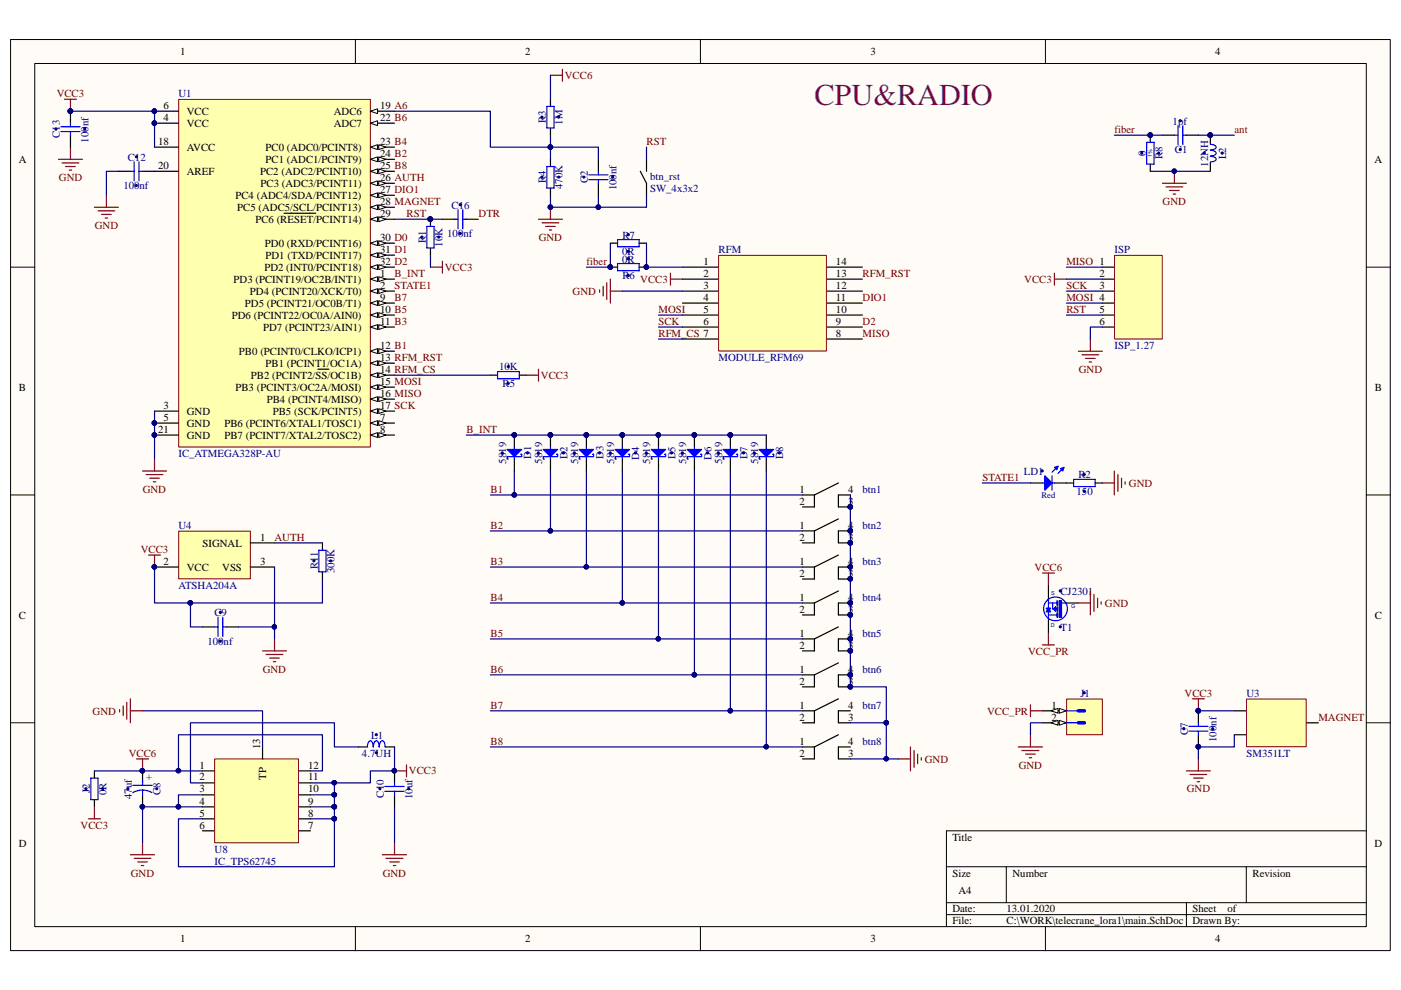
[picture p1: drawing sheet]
<svg xmlns="http://www.w3.org/2000/svg" width="297mm" height="210mm" viewBox="0 0 297 210" stroke-linecap="round" stroke-linejoin="round" font-family="sans-serif">
<defs><g id="words">
<text font-size="6.4" fill="#800080" x="172.7" y="22.2">CPU&amp;RADIO</text>
<g font-size="2.3">
<text x="38.2" y="11.7">1</text>
<text x="111.4" y="11.7">2</text>
<text x="184.5" y="11.7">3</text>
<text x="257.6" y="11.7">4</text>
<text x="34.7" y="23.1">6</text>
<text x="80.6" y="23.1">19 A6</text>
<text x="34.7" y="25.7">4</text>
<text x="39.6" y="24.4">VCC</text>
<text x="39.6" y="26.9">VCC</text>
<text x="70.8" y="24.4">ADC6</text>
<text x="70.8" y="26.9">ADC7</text>
<text x="80.6" y="25.7">22 B6</text>
<text x="4" y="34.5">A</text>
<text x="33.5" y="30.7">18</text>
<text x="33.5" y="35.8">20</text>
<text x="39.6" y="32">AVCC</text>
<text x="56.3" y="32">PC0 (ADC0/PCINT8)</text>
<text x="56.3" y="34.5">PC1 (ADC1/PCINT9)</text>
<text x="80.6" y="30.7">23 B4</text>
<text x="80.6" y="33.3">24 B2</text>
<text x="80.6" y="35.8">25 B8</text>
<text x="291.4" y="34.5">A</text>
<text x="39.6" y="37.1">AREF</text>
<text x="55.2" y="37.1">PC2 (ADC2/PCINT10)</text>
<text x="55.2" y="39.6">PC3 (ADC3/PCINT11)</text>
<text x="80.6" y="40.9">27 DIO1</text>
<text x="80.6" y="38.4">26 AUTH</text>
<text x="49.9" y="42.2">PC4 (ADC4/SDA/PCINT12)</text>
<text x="50.3" y="44.7">PC5 (ADC5/SCL/PCINT13)</text>
<text x="54.1" y="47.3">PC6 (RESET/PCINT14)</text>
<text x="80.6" y="46">29</text>
<text x="80.6" y="43.5">28 MAGNET</text>
<text x="56.2" y="52.4">PD0 (RXD/PCINT16)</text>
<text x="80.6" y="51.1">30 D0</text>
<text x="80.6" y="53.6">31 D1</text>
<text x="49.5" y="60">PD3 (PCINT19/OC2B/INT1)</text>
<text x="56" y="57.4">PD2 (INT0/PCINT18)</text>
<text x="56.3" y="54.9">PD1 (TXD/PCINT17)</text>
<text x="80.6" y="56.2">32 D2</text>
<text x="80.6" y="58.7">1</text>
<text x="149.1" y="56.2">1</text>
<text x="149.1" y="58.7">2</text>
<text x="177.2" y="56.2">14</text>
<text x="177.2" y="58.7">13</text>
<text x="233.1" y="58.7">2</text>
<text x="51.9" y="65.1">PD5 (PCINT21/OC0B/T1)</text>
<text x="53" y="62.5">PD4 (PCINT20/XCK/T0)</text>
<text x="80.6" y="61.3">2</text>
<text x="80.6" y="63.8">9</text>
<text x="149.1" y="61.3">3</text>
<text x="149.1" y="63.8">4</text>
<text x="177.2" y="63.8">11</text>
<text x="177.2" y="61.3">12</text>
<text x="233.1" y="61.3">3</text>
<text x="49.1" y="67.6">PD6 (PCINT22/OC0A/AIN0)</text>
<text x="55.8" y="70.1">PD7 (PCINT23/AIN1)</text>
<text x="80.6" y="66.3">10 B5</text>
<text x="80.6" y="68.9">11 B3</text>
<text x="149.1" y="66.3">5</text>
<text x="149.1" y="68.9">6</text>
<text x="177.2" y="68.9">9</text>
<text x="177.2" y="66.3">10</text>
<text x="177.2" y="71.4">8</text>
<text x="233.1" y="66.3">5</text>
<text x="233.1" y="68.9">6</text>
<text x="50.7" y="75.2">PB0 (PCINT0/CLKO/ICP1)</text>
<text x="56.3" y="77.8">PB1 (PCINT1/OC1A)</text>
<text x="80.6" y="74">12 B1</text>
<text x="80.6" y="76.5">13 RFM_RST</text>
<text x="4" y="82.8">B</text>
<text x="49.9" y="82.8">PB3 (PCINT3/OC2A/MOSI)</text>
<text x="53.2" y="80.3">PB2 (PCINT2/SS/OC1B)</text>
<text x="80.6" y="81.6">15 MOSI</text>
<text x="80.6" y="79">14 RFM_CS</text>
<text x="291.5" y="82.8">B</text>
<text x="34.7" y="89.2">5</text>
<text x="34.7" y="86.7">3</text>
<text x="39.6" y="88">GND</text>
<text x="56.6" y="85.4">PB4 (PCINT4/MISO)</text>
<text x="57.8" y="88">PB5 (SCK/PCINT5)</text>
<text x="80.6" y="84.1">16 MISO</text>
<text x="80.6" y="86.7">17 SCK</text>
<text x="80.6" y="89.2">7</text>
<text x="33.5" y="91.8">21</text>
<text x="39.6" y="90.5">GND</text>
<text x="39.6" y="93">GND</text>
<text x="47.6" y="90.5">PB6 (PCINT6/XTAL1/TOSC1)</text>
<text x="47.6" y="93">PB7 (PCINT7/XTAL2/TOSC2)</text>
<text x="80.6" y="91.8">8</text>
<text x="169.5" y="104.5">1</text>
<text x="169.5" y="107">2</text>
<text x="179.8" y="107">3</text>
<text x="179.8" y="104.5">4</text>
<text x="169.5" y="112.1">1</text>
<text x="179.8" y="112.1">4</text>
<text x="34.7" y="119.7">2</text>
<text x="42.9" y="115.9">SIGNAL</text>
<text x="55.2" y="119.7">3</text>
<text x="55.2" y="114.6">1</text>
<text x="169.5" y="114.6">2</text>
<text x="169.5" y="119.7">1</text>
<text x="179.8" y="114.6">3</text>
<text x="179.8" y="119.7">4</text>
<text x="39.6" y="121">VCC</text>
<text x="47.1" y="121">VSS</text>
<text x="169.5" y="122.3">2</text>
<text x="179.8" y="122.3">3</text>
<text x="4" y="131.2">C</text>
<text x="169.5" y="127.4">1</text>
<text x="169.5" y="129.9">2</text>
<text x="179.8" y="129.9">3</text>
<text x="179.8" y="127.4">4</text>
<text x="291.5" y="131.2">C</text>
<text x="169.5" y="135">1</text>
<text x="169.5" y="137.5">2</text>
<text x="179.8" y="137.5">3</text>
<text x="179.8" y="135">4</text>
<text x="169.5" y="142.6">1</text>
<text x="179.8" y="142.6">4</text>
<text x="169.5" y="145.2">2</text>
<text x="179.8" y="145.2">3</text>
<text x="169.5" y="150.2">1</text>
<text x="169.5" y="152.8">2</text>
<text x="179.8" y="152.8">3</text>
<text x="179.8" y="150.2">4</text>
<text x="222.9" y="150.2">1</text>
<text x="222.9" y="152.8">2</text>
<text x="55.2" y="158.9" transform="rotate(-90 55.2 158.9)">13</text>
<text x="169.5" y="157.9">1</text>
<text x="169.5" y="160.4">2</text>
<text x="179.8" y="160.4">3</text>
<text x="179.8" y="157.9">4</text>
<text x="42.3" y="162.9">1</text>
<text x="42.3" y="165.5">2</text>
<text x="56.4" y="165.4" transform="rotate(-90 56.4 165.4)">TP</text>
<text x="65.3" y="165.5">11</text>
<text x="65.3" y="162.9">12</text>
<text x="42.3" y="168">3</text>
<text x="42.3" y="170.6">4</text>
<text x="42.3" y="173.1">5</text>
<text x="65.3" y="173.1">8</text>
<text x="65.3" y="170.6">9</text>
<text x="65.3" y="168">10</text>
<text x="4" y="179.5">D</text>
<text x="42.3" y="175.7">6</text>
<text x="65.3" y="175.7">7</text>
<text x="201.9" y="178.2">Title</text>
<text x="291.4" y="179.5">D</text>
<text x="201.9" y="185.8">Size</text>
<text x="214.7" y="185.8">Number</text>
<text x="265.6" y="185.8">Revision</text>
<text x="203.2" y="189.7">A4</text>
<text x="201.9" y="193.5">Date:</text>
<text x="201.9" y="196">File:</text>
<text x="213.4" y="196">C:\WORK\telecrane_lora1\main.SchDoc</text>
<text x="213.4" y="193.5">13.01.2020</text>
<text x="252.8" y="193.5">Sheet</text>
<text x="252.8" y="196">Drawn By:</text>
<text x="260.3" y="193.5">of</text>
<text x="38.2" y="199.8">1</text>
<text x="111.4" y="199.8">2</text>
<text x="184.5" y="199.8">3</text>
<text x="257.6" y="199.8">4</text>
</g>
<g font-size="2.3" fill="#800000">
<text x="119.8" y="16.8">VCC6</text>
<text x="12" y="20.6">VCC3</text>
<text x="236.3" y="28.2">fiber</text>
<text x="261.7" y="28.2">ant</text>
<text x="137.1" y="30.7">RST</text>
<text x="12.5" y="38.4">GND</text>
<text x="86.2" y="46">RST</text>
<text x="101.5" y="46">DTR</text>
<text x="246.5" y="43.5">GND</text>
<text x="20.1" y="48.6">GND</text>
<text x="114.2" y="51.1">GND</text>
<text x="83.6" y="58.7">B_INT</text>
<text x="94.3" y="57.4">VCC3</text>
<text x="124.4" y="56.2">fiber</text>
<text x="135.8" y="60">VCC3</text>
<text x="182.9" y="58.7">RFM_RST</text>
<text x="217.2" y="60">VCC3</text>
<text x="226.1" y="56.2">MISO 1</text>
<text x="83.6" y="63.8">B7</text>
<text x="83.6" y="61.3">STATE1</text>
<text x="121.4" y="62.5">GND</text>
<text x="182.9" y="63.8">DIO1</text>
<text x="226.1" y="63.8">MOSI 4</text>
<text x="226.1" y="61.3">SCK</text>
<text x="139.6" y="66.3">MOSI</text>
<text x="139.6" y="68.9">SCK</text>
<text x="139.6" y="71.4">RFM_CS 7</text>
<text x="182.9" y="68.9">D2</text>
<text x="182.9" y="71.4">MISO</text>
<text x="226.1" y="66.3">RST</text>
<text x="114.7" y="80.3">VCC3</text>
<text x="228.7" y="79">GND</text>
<text x="98.9" y="91.8">B_INT</text>
<text x="208.3" y="101.9">STATE1</text>
<text x="30.3" y="104.5">GND</text>
<text x="104" y="104.5">B1</text>
<text x="239.3" y="103.2">GND</text>
<text x="104" y="112.1">B2</text>
<text x="29.8" y="117.2">VCC3</text>
<text x="58.2" y="114.6">AUTH</text>
<text x="104" y="119.7">B3</text>
<text x="219.4" y="121">VCC6</text>
<text x="104" y="127.4">B4</text>
<text x="234.3" y="128.7">GND</text>
<text x="104" y="135">B5</text>
<text x="55.7" y="142.6">GND</text>
<text x="104" y="142.6">B6</text>
<text x="218" y="138.8">VCC_PR</text>
<text x="251.2" y="147.7">VCC3</text>
<text x="19.6" y="151.5">GND</text>
<text x="104" y="150.2">B7</text>
<text x="209.3" y="151.5">VCC_PR</text>
<text x="279.5" y="152.8">MAGNET</text>
<text x="27.3" y="160.4">VCC6</text>
<text x="104" y="157.9">B8</text>
<text x="196.1" y="161.7">GND</text>
<text x="86.7" y="164.2">VCC3</text>
<text x="216" y="162.9">GND</text>
<text x="251.6" y="168">GND</text>
<text x="17.1" y="175.7">VCC3</text>
<text x="27.7" y="185.8">GND</text>
<text x="81.1" y="185.8">GND</text>
</g>
<g font-size="2.3" fill="#000080">
<text x="37.8" y="20.6">U1</text>
<text x="12.7" y="29.3" transform="rotate(-90 12.7 29.3)">C13</text>
<text x="115.7" y="26.1" transform="rotate(-90 115.7 26.1)">R3</text>
<text x="119.3" y="26.5" transform="rotate(-90 119.3 26.5)">1M</text>
<text x="248.6" y="26.4">1pf</text>
<text x="18.8" y="30.2" transform="rotate(-90 18.8 30.2)">100nf</text>
<text x="27.1" y="34">C12</text>
<text x="242.9" y="33.1" transform="rotate(-90 242.9 33.1)">0</text>
<text x="246.5" y="33.8" transform="rotate(-90 246.5 33.8)">R8</text>
<text x="249.1" y="32.5">C1</text>
<text x="256.2" y="35.3" transform="rotate(-90 256.2 35.3)">12NH</text>
<text x="260" y="33.7" transform="rotate(-90 260 33.7)">L2</text>
<text x="26.2" y="40.1">100nf</text>
<text x="115.7" y="38.9" transform="rotate(-90 115.7 38.9)">R4</text>
<text x="119.3" y="40.2" transform="rotate(-90 119.3 40.2)">470K</text>
<text x="124.6" y="38.9" transform="rotate(-90 124.6 38.9)">C2</text>
<text x="130.7" y="40.4" transform="rotate(-90 130.7 40.4)">100nf</text>
<text x="137.8" y="38.1">btn_rst</text>
<text x="137.8" y="40.6">SW_4x3x2</text>
<text x="95.8" y="44.2">C16</text>
<text x="90.3" y="51.5" transform="rotate(-90 90.3 51.5)">R1</text>
<text x="93.8" y="52.3" transform="rotate(-90 93.8 52.3)">10K</text>
<text x="94.8" y="50.3">100nf</text>
<text x="131.9" y="50.6">R7</text>
<text x="152.4" y="53.6">RFM</text>
<text x="236.3" y="53.6">ISP</text>
<text x="131.9" y="55.7">0R</text>
<text x="131.9" y="54.1">0R</text>
<text x="131.9" y="59.2">R6</text>
<text x="152.4" y="76.5">MODULE_RFM69</text>
<text x="236.3" y="74">ISP_1.27</text>
<text x="105.8" y="78.5">10K</text>
<text x="106.5" y="82.1">R5</text>
<text x="37.8" y="96.9">IC_ATMEGA328P-AU</text>
<text x="107.3" y="98.3" transform="rotate(-90 107.3 98.3)">5819</text>
<text x="112.6" y="97.3" transform="rotate(-90 112.6 97.3)">D1</text>
<text x="114.9" y="98.3" transform="rotate(-90 114.9 98.3)">5819</text>
<text x="120.3" y="97.4" transform="rotate(-90 120.3 97.4)">D2</text>
<text x="122.6" y="98.3" transform="rotate(-90 122.6 98.3)">5819</text>
<text x="127.9" y="97.4" transform="rotate(-90 127.9 97.4)">D3</text>
<text x="130.2" y="98.3" transform="rotate(-90 130.2 98.3)">5819</text>
<text x="135.5" y="97.5" transform="rotate(-90 135.5 97.5)">D4</text>
<text x="137.8" y="98.3" transform="rotate(-90 137.8 98.3)">5819</text>
<text x="143.2" y="97.4" transform="rotate(-90 143.2 97.4)">D5</text>
<text x="145.5" y="98.3" transform="rotate(-90 145.5 98.3)">5819</text>
<text x="150.8" y="97.5" transform="rotate(-90 150.8 97.5)">D6</text>
<text x="153.1" y="98.3" transform="rotate(-90 153.1 98.3)">5819</text>
<text x="158.5" y="97.4" transform="rotate(-90 158.5 97.4)">D7</text>
<text x="160.7" y="98.3" transform="rotate(-90 160.7 98.3)">5819</text>
<text x="166.1" y="97.4" transform="rotate(-90 166.1 97.4)">D8</text>
<text x="217.1" y="100.7">LD1</text>
<text x="228.6" y="101.4">R2</text>
<text x="182.9" y="104.5">btn1</text>
<text x="228.3" y="105">150</text>
<text x="37.8" y="112.1">U4</text>
<text x="182.9" y="112.1">btn2</text>
<text x="182.9" y="119.7">btn3</text>
<text x="37.8" y="124.8">ATSHA204A</text>
<text x="67.4" y="120.7" transform="rotate(-90 67.4 120.7)">R11</text>
<text x="70.9" y="121.5" transform="rotate(-90 70.9 121.5)">300K</text>
<text x="45.5" y="130.7">C9</text>
<text x="182.9" y="127.4">btn4</text>
<text x="224.8" y="126.1">CJ2301</text>
<text x="44" y="136.8">100nf</text>
<text x="182.9" y="135">btn5</text>
<text x="224.8" y="133.7">T1</text>
<text x="182.9" y="142.6">btn6</text>
<text x="229.1" y="147.7">J1</text>
<text x="264.3" y="147.7">U3</text>
<text x="182.9" y="150.2">btn7</text>
<text x="251.8" y="155.8" transform="rotate(-90 251.8 155.8)">C7</text>
<text x="76.7" y="160.4">4.7UH</text>
<text x="78.7" y="156.6">L1</text>
<text x="182.9" y="157.9">btn8</text>
<text x="257.9" y="157.4" transform="rotate(-90 257.9 157.4)">100nf</text>
<text x="264.3" y="160.4">SM351LT</text>
<text x="31" y="165.5">+</text>
<text x="19" y="168.2" transform="rotate(-90 19 168.2)">J2</text>
<text x="22.6" y="168.6" transform="rotate(-90 22.6 168.6)">0R</text>
<text x="27.9" y="169.5" transform="rotate(-90 27.9 169.5)">47uf</text>
<text x="34" y="168.5" transform="rotate(-90 34 168.5)">C8</text>
<text x="81.4" y="169.1" transform="rotate(-90 81.4 169.1)">C10</text>
<text x="87.5" y="169.5" transform="rotate(-90 87.5 169.5)">10uf</text>
<text x="45.5" y="180.8">U8</text>
<text x="45.5" y="183.3">IC_TPS62745</text>
</g>
<text font-size="1.8" fill="#000080" x="220.8" y="105.6">Red</text>
<g font-size="1.1" fill="#000080">
<text x="244.3" y="33.3" transform="rotate(-90 244.3 33.3)">1%</text>
<text x="222.9" y="126.1">S</text>
<text x="227.1" y="128.9">G</text>
<text x="222.8" y="133">D</text>
</g>
</g></defs>
<path d="M2.3 8.4h292.5v193.1h-292.5z" fill="#fffcf8"/>
<path d="M2.2 8.4h292.6v193.1h-292.6z" fill="none" stroke="#000" stroke-width=".21"/>
<path d="M7.4 13.5h282.3v183h-282.3z" fill="#fffcf8"/>
<g fill="none" stroke="#000" stroke-width=".21">
<path d="M7.4 13.5h282.3v183h-282.3zM75.3 8.3v5.1M148.5 8.3v5.1M221.7 8.3v5.1M2.2 56.6h5.1M289.7 56.6h5.1M2.2 104.9h5.1M289.7 104.9h5.1M2.2 153.2h5.1M289.7 153.2h5.1M289.7 176.1h-89v20.4M75.3 196.5v5.1"/>
<path d="M148.5 196.5v5.1M200.7 183.8h89M200.7 191.4h89M200.7 193.9h89M213.4 183.8v7.6M221.7 196.5v5.1M251.5 191.4v5.1M264.2 183.8v7.6"/>
</g>
<g fill="none" stroke="#800000" stroke-width=".25">
<path d="M12.4 33.8h5.1M13.2 34.5h3.5M13.9 35.3h2.1M14.7 36.1h.5M14.9 31.2v2.6M20 43.9h5.1M20.8 44.7h3.5M21.5 45.5h2.1M22.3 46.2h.5M22.6 41.4v2.5M30.2 99.9h5.1M32.8 97.3v2.6"/>
<path d="M31 100.6h3.5M31.7 101.4h2.1M32.5 102.2h.5"/>
</g>
<path d="M25.1 36.3h-2.5v5.1M32.8 87.2v10.1" fill="none" stroke="#000080" stroke-width=".25"/>
<circle cx="32.7" cy="89.7" r=".48" fill="#000080"/>
<circle cx="32.7" cy="89.7" r=".48" fill="none" stroke="#000080" stroke-width=".21"/>
<circle cx="32.7" cy="92.2" r=".48" fill="#000080"/>
<circle cx="32.7" cy="92.2" r=".48" fill="none" stroke="#000080" stroke-width=".21"/>
<path d="M13.7 21h2.5M14.9 21v2.6" fill="none" stroke="#800000" stroke-width=".25"/>
<circle cx="14.9" cy="23.6" r=".49" fill="#000080"/>
<circle cx="14.9" cy="23.6" r=".49" fill="none" stroke="#000080" stroke-width=".21"/>
<path d="M91.3 56.6h2.5M93.8 55.4v2.5" fill="none" stroke="#800000" stroke-width=".25"/>
<path d="M91.3 54.1v2.5" fill="none" stroke="#000080" stroke-width=".25"/>
<path d="M93.8 46.5h2.5M98.9 46.5h2.5" fill="none" stroke="#000" stroke-width=".25"/>
<path d="M96.3 46.5h.8M97.1 44.4v4.1M98.1 44.4v4.1M98.1 46.5h.8" fill="none" stroke="#00f" stroke-width=".25"/>
<circle cx="97.6" cy="43.4" r=".24" fill="#000080"/>
<circle cx="97.6" cy="43.4" r=".24" fill="none" stroke="#000080" stroke-width=".21"/>
<circle cx="97.6" cy="49.5" r=".24" fill="#000080"/>
<circle cx="97.6" cy="49.5" r=".24" fill="none" stroke="#000080" stroke-width=".21"/>
<path d="M25.1 36.3h2.5M30.2 36.3h2.6" fill="none" stroke="#000" stroke-width=".25"/>
<path d="M27.6 36.3h.8M28.4 34.3v4.1M29.5 34.3v4.1M29.5 36.3h.7" fill="none" stroke="#00f" stroke-width=".25"/>
<circle cx="28.9" cy="33.2" r=".21" fill="#000080"/>
<circle cx="28.9" cy="33.2" r=".21" fill="none" stroke="#000080" stroke-width=".21"/>
<circle cx="28.9" cy="39.3" r=".21" fill="#000080"/>
<circle cx="28.9" cy="39.3" r=".21" fill="none" stroke="#000080" stroke-width=".21"/>
<path d="M91.3 46.5v1.5M91.3 52.6v1.5" fill="none" stroke="#000" stroke-width=".25"/>
<circle cx="91.2" cy="46.5" r=".5" fill="#000080"/>
<circle cx="91.2" cy="46.5" r=".5" fill="none" stroke="#000080" stroke-width=".21"/>
<path d="M90.5 48h1.5v4.6h-1.5z" fill="none" stroke="#00f" stroke-width=".25"/>
<path d="M89.3 50.1h.3v.3h-.3z" fill-rule="evenodd" fill="#000080"/>
<path d="M89.3 50.1h.3v.3h-.3z" fill="none" stroke="#000080" stroke-width=".21"/>
<path d="M92.8 50.1h.4v.3h-.4z" fill-rule="evenodd" fill="#000080"/>
<path d="M92.8 50.1h.4v.3h-.4z" fill="none" stroke="#000080" stroke-width=".21"/>
<circle cx="91.2" cy="46.5" r=".5" fill="#000080"/>
<circle cx="91.2" cy="46.5" r=".5" fill="none" stroke="#000080" stroke-width=".21"/>
<path d="M14.9 23.6v2.5M14.9 28.7v2.5" fill="none" stroke="#000" stroke-width=".25"/>
<circle cx="14.9" cy="23.6" r=".49" fill="#000080"/>
<circle cx="14.9" cy="23.6" r=".49" fill="none" stroke="#000080" stroke-width=".21"/>
<path d="M12.9 26.9h4.1M12.9 27.9h4.1M14.9 26.1v.8M14.9 27.9v.8" fill="none" stroke="#00f" stroke-width=".25"/>
<path d="M11.7 27.2h.3v.3h-.3z" fill-rule="evenodd" fill="#000080"/>
<path d="M11.7 27.2h.3v.3h-.3z" fill="none" stroke="#000080" stroke-width=".21"/>
<path d="M17.8 27.2h.3v.3h-.3z" fill-rule="evenodd" fill="#000080"/>
<path d="M17.8 27.2h.3v.3h-.3z" fill="none" stroke="#000080" stroke-width=".21"/>
<circle cx="14.9" cy="23.6" r=".49" fill="#000080"/>
<circle cx="14.9" cy="23.6" r=".49" fill="none" stroke="#000080" stroke-width=".21"/>
<path d="M14.9 23.6h17.9v7.6" fill="none" stroke="#000080" stroke-width=".25"/>
<circle cx="32.7" cy="26.1" r=".48" fill="#000080"/>
<circle cx="32.7" cy="26.1" r=".48" fill="none" stroke="#000080" stroke-width=".21"/>
<circle cx="32.7" cy="23.6" r=".48" fill="#000080"/>
<circle cx="32.7" cy="23.6" r=".48" fill="none" stroke="#000080" stroke-width=".21"/>
<circle cx="14.9" cy="23.6" r=".49" fill="#000080"/>
<circle cx="14.9" cy="23.6" r=".49" fill="none" stroke="#000080" stroke-width=".21"/>
<path d="M37.9 21.1h40.6v73.7h-40.6z" fill="#ffffb0"/>
<path d="M37.9 21.1h40.6v73.7h-40.6z" fill="none" stroke="#800000" stroke-width=".21"/>
<path d="M78.5 46.5h5.1" fill="none" stroke="#000" stroke-width=".25"/>
<path d="M78.5 46.5l1.5-.5v1z" fill="#fffcf8"/>
<path d="M78.5 46.5l1.5-.5v1z" fill="none" stroke="#000" stroke-width=".21"/>
<path d="M80.3 46l1.5 .5-1.5 .5z" fill="#fffcf8"/>
<path d="M80.3 46l1.5 .5-1.5 .5z" fill="none" stroke="#000" stroke-width=".21"/>
<path d="M60.2 45.2h4M64.3 45.2h2.6M78.5 51.6h5.1" fill="none" stroke="#000" stroke-width=".25"/>
<path d="M78.5 51.6l1.5-.5v1z" fill="#fffcf8"/>
<path d="M78.5 51.6l1.5-.5v1z" fill="none" stroke="#000" stroke-width=".21"/>
<path d="M80.3 51.1l1.5 .5-1.5 .5z" fill="#fffcf8"/>
<path d="M80.3 51.1l1.5 .5-1.5 .5z" fill="none" stroke="#000" stroke-width=".21"/>
<path d="M78.5 54.1h5.1" fill="none" stroke="#000" stroke-width=".25"/>
<path d="M78.5 54.1l1.5-.5v1z" fill="#fffcf8"/>
<path d="M78.5 54.1l1.5-.5v1z" fill="none" stroke="#000" stroke-width=".21"/>
<path d="M80.3 53.6l1.5 .5-1.5 .5z" fill="#fffcf8"/>
<path d="M80.3 53.6l1.5 .5-1.5 .5z" fill="none" stroke="#000" stroke-width=".21"/>
<path d="M78.5 56.6h5.1" fill="none" stroke="#000" stroke-width=".25"/>
<path d="M78.5 56.6l1.5-.5v1z" fill="#fffcf8"/>
<path d="M78.5 56.6l1.5-.5v1z" fill="none" stroke="#000" stroke-width=".21"/>
<path d="M80.3 56.1l1.5 .5-1.5 .5z" fill="#fffcf8"/>
<path d="M80.3 56.1l1.5 .5-1.5 .5z" fill="none" stroke="#000" stroke-width=".21"/>
<path d="M78.5 61.7h5.1" fill="none" stroke="#000" stroke-width=".25"/>
<path d="M78.5 61.7l1.5-.5v1z" fill="#fffcf8"/>
<path d="M78.5 61.7l1.5-.5v1z" fill="none" stroke="#000" stroke-width=".21"/>
<path d="M80.3 61.2l1.5 .5-1.5 .5z" fill="#fffcf8"/>
<path d="M80.3 61.2l1.5 .5-1.5 .5z" fill="none" stroke="#000" stroke-width=".21"/>
<path d="M32.8 23.6h5" fill="none" stroke="#000" stroke-width=".25"/>
<circle cx="32.7" cy="23.6" r=".48" fill="#000080"/>
<circle cx="32.7" cy="23.6" r=".48" fill="none" stroke="#000080" stroke-width=".21"/>
<path d="M32.8 89.7h5" fill="none" stroke="#000" stroke-width=".25"/>
<circle cx="32.7" cy="89.7" r=".48" fill="#000080"/>
<circle cx="32.7" cy="89.7" r=".48" fill="none" stroke="#000080" stroke-width=".21"/>
<path d="M78.5 89.7h5.1" fill="none" stroke="#000" stroke-width=".25"/>
<path d="M78.5 89.7l1.5-.5v1z" fill="#fffcf8"/>
<path d="M78.5 89.7l1.5-.5v1z" fill="none" stroke="#000" stroke-width=".21"/>
<path d="M80.3 89.2l1.5 .5-1.5 .5z" fill="#fffcf8"/>
<path d="M80.3 89.2l1.5 .5-1.5 .5z" fill="none" stroke="#000" stroke-width=".21"/>
<path d="M78.5 92.2h5.1" fill="none" stroke="#000" stroke-width=".25"/>
<path d="M78.5 92.2l1.5-.5v1.1z" fill="#fffcf8"/>
<path d="M78.5 92.2l1.5-.5v1.1z" fill="none" stroke="#000" stroke-width=".21"/>
<path d="M80.3 91.7l1.5 .5-1.5 .6z" fill="#fffcf8"/>
<path d="M80.3 91.7l1.5 .5-1.5 .6z" fill="none" stroke="#000" stroke-width=".21"/>
<path d="M78.5 64.3h5.1" fill="none" stroke="#000" stroke-width=".25"/>
<path d="M78.5 64.3l1.5-.5v1z" fill="#fffcf8"/>
<path d="M78.5 64.3l1.5-.5v1z" fill="none" stroke="#000" stroke-width=".21"/>
<path d="M80.3 63.8l1.5 .5-1.5 .5z" fill="#fffcf8"/>
<path d="M80.3 63.8l1.5 .5-1.5 .5z" fill="none" stroke="#000" stroke-width=".21"/>
<path d="M78.5 66.8h5.1" fill="none" stroke="#000" stroke-width=".25"/>
<path d="M78.5 66.8l1.5-.5v1z" fill="#fffcf8"/>
<path d="M78.5 66.8l1.5-.5v1z" fill="none" stroke="#000" stroke-width=".21"/>
<path d="M80.3 66.3l1.5 .5-1.5 .5z" fill="#fffcf8"/>
<path d="M80.3 66.3l1.5 .5-1.5 .5z" fill="none" stroke="#000" stroke-width=".21"/>
<path d="M78.5 69.3h5.1" fill="none" stroke="#000" stroke-width=".25"/>
<path d="M78.5 69.3l1.5-.5v1z" fill="#fffcf8"/>
<path d="M78.5 69.3l1.5-.5v1z" fill="none" stroke="#000" stroke-width=".21"/>
<path d="M80.3 68.8l1.5 .5-1.5 .5z" fill="#fffcf8"/>
<path d="M80.3 68.8l1.5 .5-1.5 .5z" fill="none" stroke="#000" stroke-width=".21"/>
<path d="M78.5 74.5h5.1" fill="none" stroke="#000" stroke-width=".25"/>
<path d="M78.5 74.5l1.5-.6v1.1z" fill="#fffcf8"/>
<path d="M78.5 74.5l1.5-.6v1.1z" fill="none" stroke="#000" stroke-width=".21"/>
<path d="M80.3 73.9l1.5 .6-1.5 .5z" fill="#fffcf8"/>
<path d="M80.3 73.9l1.5 .6-1.5 .5z" fill="none" stroke="#000" stroke-width=".21"/>
<path d="M78.5 77h5.1" fill="none" stroke="#000" stroke-width=".25"/>
<path d="M78.5 77l1.5-.5v1z" fill="#fffcf8"/>
<path d="M78.5 77l1.5-.5v1z" fill="none" stroke="#000" stroke-width=".21"/>
<path d="M80.3 76.5l1.5 .5-1.5 .5z" fill="#fffcf8"/>
<path d="M80.3 76.5l1.5 .5-1.5 .5z" fill="none" stroke="#000" stroke-width=".21"/>
<path d="M78.5 79.5h5.1" fill="none" stroke="#000" stroke-width=".25"/>
<path d="M78.5 79.5l1.5-.5v1.1z" fill="#fffcf8"/>
<path d="M78.5 79.5l1.5-.5v1.1z" fill="none" stroke="#000" stroke-width=".21"/>
<path d="M80.3 79l1.5 .5-1.5 .6z" fill="#fffcf8"/>
<path d="M80.3 79l1.5 .5-1.5 .6z" fill="none" stroke="#000" stroke-width=".21"/>
<path d="M67.4 78.3h1.1M68.6 78.3h1.1M78.5 82.1h5.1" fill="none" stroke="#000" stroke-width=".25"/>
<path d="M78.5 82.1l1.5-.5v1z" fill="#fffcf8"/>
<path d="M78.5 82.1l1.5-.5v1z" fill="none" stroke="#000" stroke-width=".21"/>
<path d="M80.3 81.6l1.5 .5-1.5 .5z" fill="#fffcf8"/>
<path d="M80.3 81.6l1.5 .5-1.5 .5z" fill="none" stroke="#000" stroke-width=".21"/>
<path d="M78.5 84.6h5.1" fill="none" stroke="#000" stroke-width=".25"/>
<path d="M78.5 84.6l1.5-.5v1z" fill="#fffcf8"/>
<path d="M78.5 84.6l1.5-.5v1z" fill="none" stroke="#000" stroke-width=".21"/>
<path d="M80.3 84.1l1.5 .5-1.5 .5z" fill="#fffcf8"/>
<path d="M80.3 84.1l1.5 .5-1.5 .5z" fill="none" stroke="#000" stroke-width=".21"/>
<path d="M78.5 87.2h5.1" fill="none" stroke="#000" stroke-width=".25"/>
<path d="M78.5 87.2l1.5-.5v1z" fill="#fffcf8"/>
<path d="M78.5 87.2l1.5-.5v1z" fill="none" stroke="#000" stroke-width=".21"/>
<path d="M80.3 86.7l1.5 .5-1.5 .5z" fill="#fffcf8"/>
<path d="M80.3 86.7l1.5 .5-1.5 .5z" fill="none" stroke="#000" stroke-width=".21"/>
<path d="M32.8 31.2h5M32.8 36.3h5M32.8 92.2h5" fill="none" stroke="#000" stroke-width=".25"/>
<circle cx="32.7" cy="92.2" r=".48" fill="#000080"/>
<circle cx="32.7" cy="92.2" r=".48" fill="none" stroke="#000080" stroke-width=".21"/>
<path d="M78.5 31.2h5.1" fill="none" stroke="#000" stroke-width=".25"/>
<path d="M78.5 31.2l1.5-.5v1z" fill="#fffcf8"/>
<path d="M78.5 31.2l1.5-.5v1z" fill="none" stroke="#000" stroke-width=".21"/>
<path d="M80.3 30.7l1.5 .5-1.5 .5z" fill="#fffcf8"/>
<path d="M80.3 30.7l1.5 .5-1.5 .5z" fill="none" stroke="#000" stroke-width=".21"/>
<path d="M78.5 33.8h5.1" fill="none" stroke="#000" stroke-width=".25"/>
<path d="M78.5 33.8l1.5-.5v1z" fill="#fffcf8"/>
<path d="M78.5 33.8l1.5-.5v1z" fill="none" stroke="#000" stroke-width=".21"/>
<path d="M80.3 33.3l1.5 .5-1.5 .5z" fill="#fffcf8"/>
<path d="M80.3 33.3l1.5 .5-1.5 .5z" fill="none" stroke="#000" stroke-width=".21"/>
<path d="M78.5 36.3h5.1" fill="none" stroke="#000" stroke-width=".25"/>
<path d="M78.5 36.3l1.5-.5v1z" fill="#fffcf8"/>
<path d="M78.5 36.3l1.5-.5v1z" fill="none" stroke="#000" stroke-width=".21"/>
<path d="M80.3 35.8l1.5 .5-1.5 .5z" fill="#fffcf8"/>
<path d="M80.3 35.8l1.5 .5-1.5 .5z" fill="none" stroke="#000" stroke-width=".21"/>
<path d="M78.5 38.9h5.1" fill="none" stroke="#000" stroke-width=".25"/>
<path d="M78.5 38.9l1.5-.5v1z" fill="#fffcf8"/>
<path d="M78.5 38.9l1.5-.5v1z" fill="none" stroke="#000" stroke-width=".21"/>
<path d="M80.3 38.4l1.5 .5-1.5 .5z" fill="#fffcf8"/>
<path d="M80.3 38.4l1.5 .5-1.5 .5z" fill="none" stroke="#000" stroke-width=".21"/>
<path d="M78.5 41.4h5.1" fill="none" stroke="#000" stroke-width=".25"/>
<path d="M78.5 41.4l1.5-.5v1z" fill="#fffcf8"/>
<path d="M78.5 41.4l1.5-.5v1z" fill="none" stroke="#000" stroke-width=".21"/>
<path d="M80.3 40.9l1.5 .5-1.5 .5z" fill="#fffcf8"/>
<path d="M80.3 40.9l1.5 .5-1.5 .5z" fill="none" stroke="#000" stroke-width=".21"/>
<path d="M78.5 43.9h5.1" fill="none" stroke="#000" stroke-width=".25"/>
<path d="M78.5 43.9l1.5-.5v1z" fill="#fffcf8"/>
<path d="M78.5 43.9l1.5-.5v1z" fill="none" stroke="#000" stroke-width=".21"/>
<path d="M80.3 43.4l1.5 .5-1.5 .5z" fill="#fffcf8"/>
<path d="M80.3 43.4l1.5 .5-1.5 .5z" fill="none" stroke="#000" stroke-width=".21"/>
<path d="M32.8 26.1h5M32.8 87.2h5" fill="none" stroke="#000" stroke-width=".25"/>
<circle cx="32.7" cy="26.1" r=".48" fill="#000080"/>
<circle cx="32.7" cy="26.1" r=".48" fill="none" stroke="#000080" stroke-width=".21"/>
<path d="M78.5 23.6h5.1" fill="none" stroke="#000" stroke-width=".25"/>
<path d="M78.5 23.6l1.5-.5v1z" fill="#fffcf8"/>
<path d="M78.5 23.6l1.5-.5v1z" fill="none" stroke="#000" stroke-width=".21"/>
<path d="M78.5 26.1h5.1" fill="none" stroke="#000" stroke-width=".25"/>
<path d="M78.5 26.1l1.5-.5v1z" fill="#fffcf8"/>
<path d="M78.5 26.1l1.5-.5v1z" fill="none" stroke="#000" stroke-width=".21"/>
<path d="M78.5 59.2h5.1" fill="none" stroke="#000" stroke-width=".25"/>
<path d="M78.5 59.2l1.5-.5v1z" fill="#fffcf8"/>
<path d="M78.5 59.2l1.5-.5v1z" fill="none" stroke="#000" stroke-width=".21"/>
<path d="M80.3 58.7l1.5 .5-1.5 .5z" fill="#fffcf8"/>
<path d="M80.3 58.7l1.5 .5-1.5 .5z" fill="none" stroke="#000" stroke-width=".21"/>
<circle cx="32.7" cy="23.6" r=".48" fill="#000080"/>
<circle cx="32.7" cy="23.6" r=".48" fill="none" stroke="#000080" stroke-width=".21"/>
<circle cx="32.7" cy="89.7" r=".48" fill="#000080"/>
<circle cx="32.7" cy="89.7" r=".48" fill="none" stroke="#000080" stroke-width=".21"/>
<circle cx="32.7" cy="92.2" r=".48" fill="#000080"/>
<circle cx="32.7" cy="92.2" r=".48" fill="none" stroke="#000080" stroke-width=".21"/>
<circle cx="32.7" cy="26.1" r=".48" fill="#000080"/>
<circle cx="32.7" cy="26.1" r=".48" fill="none" stroke="#000080" stroke-width=".21"/>
<path d="M83.6 46.5h10.2" fill="none" stroke="#000080" stroke-width=".25"/>
<circle cx="91.2" cy="46.5" r=".5" fill="#000080"/>
<circle cx="91.2" cy="46.5" r=".5" fill="none" stroke="#000080" stroke-width=".21"/>
<path d="M128.6 59.9v3.6M129.4 59.2v5.1M142.2 57.9v2.6M142.2 59.2h2.5M127.1 61.5v.5M127.9 60.7v2M129.4 61.7h2.5" fill="none" stroke="#800000" stroke-width=".25"/>
<path d="M116.7 21v1.6M116.7 27.1v1.6" fill="none" stroke="#000" stroke-width=".25"/>
<path d="M115.9 22.6h1.6v4.5h-1.6z" fill="none" stroke="#00f" stroke-width=".25"/>
<path d="M114.7 24.7h.4v.3h-.4z" fill-rule="evenodd" fill="#000080"/>
<path d="M114.7 24.7h.4v.3h-.4z" fill="none" stroke="#000080" stroke-width=".21"/>
<path d="M118.3 24.7h.3v.3h-.3z" fill-rule="evenodd" fill="#000080"/>
<path d="M118.3 24.7h.3v.3h-.3z" fill="none" stroke="#000080" stroke-width=".21"/>
<path d="M114.2 46.5h5M114.9 47.2h3.6M115.7 48h2M116.5 48.8h.5M116.7 43.9v2.6" fill="none" stroke="#800000" stroke-width=".25"/>
<circle cx="116.7" cy="43.9" r=".49" fill="#000080"/>
<circle cx="116.7" cy="43.9" r=".49" fill="none" stroke="#000080" stroke-width=".21"/>
<path d="M116.7 16h2.5M119.2 14.7v2.5" fill="none" stroke="#800000" stroke-width=".25"/>
<path d="M116.7 16v5M83.6 23.6h20.4v7.6h12.7" fill="none" stroke="#000080" stroke-width=".25"/>
<circle cx="116.7" cy="31.2" r=".49" fill="#000080"/>
<circle cx="116.7" cy="31.2" r=".49" fill="none" stroke="#000080" stroke-width=".21"/>
<path d="M126.9 33.8v2.5M126.9 38.9v2.5" fill="none" stroke="#000" stroke-width=".25"/>
<path d="M124.8 37.1h4.1M124.8 38.1h4.1M126.9 36.3v.8M126.9 38.1v.8" fill="none" stroke="#00f" stroke-width=".25"/>
<path d="M123.6 37.4h.4v.3h-.4z" fill-rule="evenodd" fill="#000080"/>
<path d="M123.6 37.4h.4v.3h-.4z" fill="none" stroke="#000080" stroke-width=".21"/>
<path d="M129.7 37.4h.4v.3h-.4z" fill-rule="evenodd" fill="#000080"/>
<path d="M129.7 37.4h.4v.3h-.4z" fill="none" stroke="#000080" stroke-width=".21"/>
<path d="M116.7 31.2h10.2v2.6" fill="none" stroke="#000080" stroke-width=".25"/>
<circle cx="116.7" cy="31.2" r=".49" fill="#000080"/>
<circle cx="116.7" cy="31.2" r=".49" fill="none" stroke="#000080" stroke-width=".21"/>
<path d="M116.7 41.4v2.5h10.2v-2.5" fill="none" stroke="#000080" stroke-width=".25"/>
<circle cx="126.9" cy="43.9" r=".48" fill="#000080"/>
<circle cx="126.9" cy="43.9" r=".48" fill="none" stroke="#000080" stroke-width=".21"/>
<circle cx="116.7" cy="43.9" r=".49" fill="#000080"/>
<circle cx="116.7" cy="43.9" r=".49" fill="none" stroke="#000080" stroke-width=".21"/>
<path d="M116.7 28.7v5.1" fill="none" stroke="#000080" stroke-width=".25"/>
<circle cx="116.7" cy="31.2" r=".49" fill="#000080"/>
<circle cx="116.7" cy="31.2" r=".49" fill="none" stroke="#000080" stroke-width=".21"/>
<path d="M116.7 33.8v1.5M116.7 39.9v1.5" fill="none" stroke="#000" stroke-width=".25"/>
<path d="M115.9 35.3h1.6v4.6h-1.6z" fill="none" stroke="#00f" stroke-width=".25"/>
<path d="M114.7 37.4h.4v.3h-.4z" fill-rule="evenodd" fill="#000080"/>
<path d="M114.7 37.4h.4v.3h-.4z" fill="none" stroke="#000080" stroke-width=".21"/>
<path d="M118.3 37.4h.3v.3h-.3z" fill-rule="evenodd" fill="#000080"/>
<path d="M118.3 37.4h.3v.3h-.3z" fill="none" stroke="#000080" stroke-width=".21"/>
<path d="M104 79.5h1.5M110.1 79.5h1.5" fill="none" stroke="#000" stroke-width=".25"/>
<path d="M105.5 78.8h4.6v1.5h-4.6z" fill="none" stroke="#00f" stroke-width=".25"/>
<path d="M107.6 81.1h.3v.3h-.3z" fill-rule="evenodd" fill="#000080"/>
<path d="M107.6 81.1h.3v.3h-.3z" fill="none" stroke="#000080" stroke-width=".21"/>
<path d="M107.6 77.6h.3v.3h-.3z" fill-rule="evenodd" fill="#000080"/>
<path d="M107.6 77.6h.3v.3h-.3z" fill="none" stroke="#000080" stroke-width=".21"/>
<path d="M83.6 79.5h20.4" fill="none" stroke="#000080" stroke-width=".25"/>
<path d="M111.6 79.5h2.6M114.2 78.3v2.5" fill="none" stroke="#800000" stroke-width=".25"/>
<g fill="none" stroke="#000" stroke-width=".25">
<path d="M144.7 56.6h7.6M144.7 59.2h7.6M175.2 56.6h7.6M175.2 59.2h7.6M144.7 61.7h7.6M144.7 64.3h7.6M144.7 66.8h7.6M144.7 69.3h7.6M144.7 71.9h7.6M175.2 61.7h7.6M175.2 64.3h7.6M175.2 66.8h7.6"/>
<path d="M175.2 69.3h7.6M175.2 71.9h7.6"/>
</g>
<path d="M152.4 54.2h22.8v20.2h-22.8z" fill="#ffffb0"/>
<path d="M152.4 54.1h22.8v20.3h-22.8z" fill="none" stroke="#800000" stroke-width=".21"/>
<path d="M137.1 41.4v2.5h-10.2M131.9 61.7h12.8M139.6 66.8h5.1M139.6 69.3h5.1M139.6 71.9h5.1" fill="none" stroke="#000080" stroke-width=".25"/>
<path d="M135.8 36.3l1.3 2.6v2.5M137.1 33.8v2.5" fill="none" stroke="#000" stroke-width=".25"/>
<circle cx="126.9" cy="43.9" r=".48" fill="#000080"/>
<circle cx="126.9" cy="43.9" r=".48" fill="none" stroke="#000080" stroke-width=".21"/>
<path d="M137.1 31.2v2.6" fill="none" stroke="#000080" stroke-width=".25"/>
<path d="M68.4 115.1v1.6M68.4 121.2v1.6" fill="none" stroke="#000" stroke-width=".25"/>
<path d="M67.6 116.7h1.5v4.5h-1.5z" fill="none" stroke="#00f" stroke-width=".25"/>
<path d="M66.4 118.8h.3v.3h-.3z" fill-rule="evenodd" fill="#000080"/>
<path d="M66.4 118.8h.3v.3h-.3z" fill="none" stroke="#000080" stroke-width=".21"/>
<path d="M69.9 118.8h.4v.3h-.4z" fill-rule="evenodd" fill="#000080"/>
<path d="M69.9 118.8h.4v.3h-.4z" fill="none" stroke="#000080" stroke-width=".21"/>
<path d="M58.2 115.1h10.2" fill="none" stroke="#000080" stroke-width=".25"/>
<path d="M31.5 117.7h2.5M32.8 117.7v2.5" fill="none" stroke="#800000" stroke-width=".25"/>
<circle cx="32.7" cy="120.2" r=".46" fill="#000080"/>
<circle cx="32.7" cy="120.2" r=".46" fill="none" stroke="#000080" stroke-width=".21"/>
<path d="M32.8 120.2v7.6h35.6v-5" fill="none" stroke="#000080" stroke-width=".25"/>
<circle cx="40.4" cy="127.8" r=".49" fill="#000080"/>
<circle cx="40.4" cy="127.8" r=".49" fill="none" stroke="#000080" stroke-width=".21"/>
<circle cx="32.7" cy="120.2" r=".46" fill="#000080"/>
<circle cx="32.7" cy="120.2" r=".46" fill="none" stroke="#000080" stroke-width=".21"/>
<path d="M55.7 138h5M56.4 138.8h3.6M57.2 139.5h2M58.2 135.5v2.5M58 140.3h.5" fill="none" stroke="#800000" stroke-width=".25"/>
<path d="M58.2 120.2v15.3" fill="none" stroke="#000080" stroke-width=".25"/>
<circle cx="58.2" cy="132.9" r=".48" fill="#000080"/>
<circle cx="58.2" cy="132.9" r=".48" fill="none" stroke="#000080" stroke-width=".21"/>
<path d="M37.9 112.6h15.2v10.1h-15.2z" fill="#ffffb0"/>
<path d="M37.9 112.6h15.2v10.1h-15.2z" fill="none" stroke="#800000" stroke-width=".21"/>
<path d="M32.8 120.2h5" fill="none" stroke="#000" stroke-width=".25"/>
<circle cx="32.7" cy="120.2" r=".46" fill="#000080"/>
<circle cx="32.7" cy="120.2" r=".46" fill="none" stroke="#000080" stroke-width=".21"/>
<path d="M53.1 115.1h5.1M53.1 120.2h5.1" fill="none" stroke="#000" stroke-width=".25"/>
<circle cx="32.7" cy="120.2" r=".46" fill="#000080"/>
<circle cx="32.7" cy="120.2" r=".46" fill="none" stroke="#000080" stroke-width=".21"/>
<path d="M42.9 132.9h2.6M48 132.9h2.5" fill="none" stroke="#000" stroke-width=".25"/>
<path d="M45.5 132.9h.7M46.2 130.9v4.1M47.2 130.9v4.1M47.2 132.9h.8" fill="none" stroke="#00f" stroke-width=".25"/>
<path d="M46.6 129.7h.3v.3h-.3z" fill-rule="evenodd" fill="#000080"/>
<path d="M46.6 129.7h.3v.3h-.3z" fill="none" stroke="#000080" stroke-width=".21"/>
<path d="M46.6 135.8h.3v.3h-.3z" fill-rule="evenodd" fill="#000080"/>
<path d="M46.6 135.8h.3v.3h-.3z" fill="none" stroke="#000080" stroke-width=".21"/>
<path d="M40.4 127.8v5.1h2.5" fill="none" stroke="#000080" stroke-width=".25"/>
<circle cx="40.4" cy="127.8" r=".49" fill="#000080"/>
<circle cx="40.4" cy="127.8" r=".49" fill="none" stroke="#000080" stroke-width=".21"/>
<path d="M50.5 132.9h7.7" fill="none" stroke="#000080" stroke-width=".25"/>
<circle cx="58.2" cy="132.9" r=".48" fill="#000080"/>
<circle cx="58.2" cy="132.9" r=".48" fill="none" stroke="#000080" stroke-width=".21"/>
<path d="M30.2 163.4v2.6" fill="none" stroke="#000" stroke-width=".25"/>
<circle cx="30.2" cy="163.4" r=".46" fill="#000080"/>
<circle cx="30.2" cy="163.4" r=".46" fill="none" stroke="#000080" stroke-width=".21"/>
<path d="M30.2 168.5v2.6" fill="none" stroke="#000" stroke-width=".25"/>
<circle cx="30.2" cy="171" r=".47" fill="#000080"/>
<circle cx="30.2" cy="171" r=".47" fill="none" stroke="#000080" stroke-width=".21"/>
<path d="M28.1 166.5h4.2M30.2 167.5l1.3 .2 .7 .4M30.2 167.5l-.9 .1-1.2 .5M30.2 165.5v1M30.2 167.5v1" fill="none" stroke="#00f" stroke-width=".25"/>
<path d="M33.1 167.1h.3v.3h-.3z" fill-rule="evenodd" fill="#000080"/>
<path d="M33.1 167.1h.3v.3h-.3z" fill="none" stroke="#000080" stroke-width=".21"/>
<path d="M27 167.1h.3v.3h-.3z" fill-rule="evenodd" fill="#000080"/>
<path d="M27 167.1h.3v.3h-.3z" fill="none" stroke="#000080" stroke-width=".21"/>
<circle cx="30.2" cy="163.4" r=".46" fill="#000080"/>
<circle cx="30.2" cy="163.4" r=".46" fill="none" stroke="#000080" stroke-width=".21"/>
<circle cx="30.2" cy="171" r=".47" fill="#000080"/>
<circle cx="30.2" cy="171" r=".47" fill="none" stroke="#000080" stroke-width=".21"/>
<path d="M65.8 166h5.1v2.5h-5.1" fill="none" stroke="#000080" stroke-width=".25"/>
<circle cx="70.9" cy="168.5" r=".49" fill="#000080"/>
<circle cx="70.9" cy="168.5" r=".49" fill="none" stroke="#000080" stroke-width=".21"/>
<circle cx="70.9" cy="165.9" r=".48" fill="#000080"/>
<circle cx="70.9" cy="165.9" r=".48" fill="none" stroke="#000080" stroke-width=".21"/>
<path d="M65.8 171.1h5.1" fill="none" stroke="#000080" stroke-width=".25"/>
<circle cx="70.9" cy="171" r=".49" fill="#000080"/>
<circle cx="70.9" cy="171" r=".49" fill="none" stroke="#000080" stroke-width=".21"/>
<path d="M42.9 173.6h-5.1v10.2h33.1v-10.2" fill="none" stroke="#000080" stroke-width=".25"/>
<circle cx="70.9" cy="173.6" r=".49" fill="#000080"/>
<circle cx="70.9" cy="173.6" r=".49" fill="none" stroke="#000080" stroke-width=".21"/>
<path d="M70.9 168.5v2.6" fill="none" stroke="#000080" stroke-width=".25"/>
<circle cx="70.9" cy="168.5" r=".49" fill="#000080"/>
<circle cx="70.9" cy="168.5" r=".49" fill="none" stroke="#000080" stroke-width=".21"/>
<circle cx="70.9" cy="171" r=".49" fill="#000080"/>
<circle cx="70.9" cy="171" r=".49" fill="none" stroke="#000080" stroke-width=".21"/>
<path d="M70.9 171.1v2.5h-5.1" fill="none" stroke="#000080" stroke-width=".25"/>
<circle cx="70.9" cy="173.6" r=".49" fill="#000080"/>
<circle cx="70.9" cy="173.6" r=".49" fill="none" stroke="#000080" stroke-width=".21"/>
<circle cx="70.9" cy="171" r=".49" fill="#000080"/>
<circle cx="70.9" cy="171" r=".49" fill="none" stroke="#000080" stroke-width=".21"/>
<path d="M30.2 163.4h12.7" fill="none" stroke="#000080" stroke-width=".25"/>
<circle cx="30.2" cy="163.4" r=".46" fill="#000080"/>
<circle cx="30.2" cy="163.4" r=".46" fill="none" stroke="#000080" stroke-width=".21"/>
<circle cx="37.8" cy="163.4" r=".48" fill="#000080"/>
<circle cx="37.8" cy="163.4" r=".48" fill="none" stroke="#000080" stroke-width=".21"/>
<path d="M30.2 178.7v2.5M83.6 178.7v2.5M27.6 181.2h5.2M28.4 182h3.6M29.2 182.8h2M30 183.5h.5M81.1 181.2h5.1M81.8 182h3.6M82.6 182.8h2.1M83.4 183.5h.5" fill="none" stroke="#800000" stroke-width=".25"/>
<path d="M42.9 171.1h-12.7v7.6M83.6 171.1v7.6" fill="none" stroke="#000080" stroke-width=".25"/>
<circle cx="37.8" cy="171" r=".49" fill="#000080"/>
<circle cx="37.8" cy="171" r=".49" fill="none" stroke="#000080" stroke-width=".21"/>
<circle cx="30.2" cy="171" r=".47" fill="#000080"/>
<circle cx="30.2" cy="171" r=".47" fill="none" stroke="#000080" stroke-width=".21"/>
<path d="M42.9 168.5h-5.1v2.6" fill="none" stroke="#000080" stroke-width=".25"/>
<circle cx="37.8" cy="171" r=".49" fill="#000080"/>
<circle cx="37.8" cy="171" r=".49" fill="none" stroke="#000080" stroke-width=".21"/>
<path d="M76 158.4h1.9M81.7 158.4h1.9" fill="none" stroke="#000" stroke-width=".25"/>
<path d="M79.1 158.3a1.16 1.16 0 0 0-.6-1.2 1.19 1.19 0 0 0-.6 1.3M80.4 158.3a1.16 1.16 0 0 0-.6-1.2 1.19 1.19 0 0 0-.6 1.3M81.7 158.3a1.16 1.16 0 0 0-.6-1.2 1.14 1.14 0 0 0-.7 1.3" fill="none" stroke="#00f" stroke-width=".25"/>
<path d="M79.6 155.6h.3v.3h-.3z" fill-rule="evenodd" fill="#000080"/>
<path d="M79.6 155.6h.3v.3h-.3z" fill="none" stroke="#000080" stroke-width=".21"/>
<path d="M79.6 159.4h.3v.4h-.3z" fill-rule="evenodd" fill="#000080"/>
<path d="M79.6 159.4h.3v.4h-.3z" fill="none" stroke="#000080" stroke-width=".21"/>
<path d="M83.6 158.4v5h-5.1v2.6h-7.6" fill="none" stroke="#000080" stroke-width=".25"/>
<circle cx="83.6" cy="163.4" r=".46" fill="#000080"/>
<circle cx="83.6" cy="163.4" r=".46" fill="none" stroke="#000080" stroke-width=".21"/>
<circle cx="70.9" cy="165.9" r=".48" fill="#000080"/>
<circle cx="70.9" cy="165.9" r=".48" fill="none" stroke="#000080" stroke-width=".21"/>
<path d="M76 158.4h-5.1v-5.2h-30.5v12.8h2.5" fill="none" stroke="#000080" stroke-width=".25"/>
<path d="M29 160.9h2.5M30.2 160.9v2.5" fill="none" stroke="#800000" stroke-width=".25"/>
<circle cx="30.2" cy="163.4" r=".46" fill="#000080"/>
<circle cx="30.2" cy="163.4" r=".46" fill="none" stroke="#000080" stroke-width=".21"/>
<path d="M83.6 163.4h2.6M86.2 162.2v2.5" fill="none" stroke="#800000" stroke-width=".25"/>
<circle cx="83.6" cy="163.4" r=".46" fill="#000080"/>
<circle cx="83.6" cy="163.4" r=".46" fill="none" stroke="#000080" stroke-width=".21"/>
<path d="M42.9 163.4h2.6M42.9 166h2.6M42.9 168.5h2.6M42.9 171.1h2.6M42.9 173.6h2.6M42.9 176.1h2.6M63.3 163.4h2.5M63.3 166h2.5M63.3 168.5h2.5M63.3 171.1h2.5M63.3 173.6h2.5M63.3 176.1h2.5" fill="none" stroke="#000" stroke-width=".25"/>
<path d="M45.5 161h17.8v17.7h-17.8z" fill="#ffffb0"/>
<path d="M45.5 160.9h17.8v17.8h-17.8z" fill="none" stroke="#800000" stroke-width=".21"/>
<path d="M55.7 158.4v2.5" fill="none" stroke="#000" stroke-width=".25"/>
<path d="M37.8 163.4v-7.6h30.6v7.6h-2.6" fill="none" stroke="#000080" stroke-width=".25"/>
<circle cx="37.8" cy="163.4" r=".48" fill="#000080"/>
<circle cx="37.8" cy="163.4" r=".48" fill="none" stroke="#000080" stroke-width=".21"/>
<path d="M30.2 150.7h25.5v7.7" fill="none" stroke="#000080" stroke-width=".25"/>
<path d="M25.4 150.5v.5M26.1 149.7v2M26.9 148.9v3.6M27.6 148.2v5M27.6 150.7h2.6" fill="none" stroke="#800000" stroke-width=".25"/>
<path d="M222.3 128.9l.5 .9h-1z" fill="#00f"/>
<path d="M222.3 128.9l.5 .9h-1z" fill="none" stroke="#00f" stroke-width=".21"/>
<path d="M222.3 124v3.1M222.3 131.1v3.1M226.1 127.8h2.5" fill="none" stroke="#000" stroke-width=".25"/>
<circle cx="223.8" cy="129.1" r="2.52" fill="none" stroke="#00f" stroke-width=".25"/>
<path d="M223.3 129.1l.5-.5v1z" fill="#00f"/>
<path d="M223.3 129.1l.5-.5v1z" fill="none" stroke="#00f" stroke-width=".21"/>
<path d="M224.1 128.7h.2v.9h-.2z" fill="#00f"/>
<path d="M224.1 128.7h.2v.9h-.2z" fill="none" stroke="#00f" stroke-width=".21"/>
<path d="M224.1 130h.2v.9h-.2z" fill="#00f"/>
<path d="M224.1 129.9h.2v1h-.2z" fill="none" stroke="#00f" stroke-width=".21"/>
<path d="M224.1 127.4h.2v1h-.2z" fill="#00f"/>
<path d="M224.1 127.4h.2v1h-.2z" fill="none" stroke="#00f" stroke-width=".21"/>
<path d="M224.6 127.3h.5v3.6h-.5z" fill-rule="evenodd" fill="#00f"/>
<path d="M224.6 127.3h.5v3.6h-.5z" fill="none" stroke="#00f" stroke-width=".21"/>
<path d="M221.9 128.9h.9v.2h-.9z" fill="#00f"/>
<path d="M221.8 128.9h1v.2h-1z" fill="none" stroke="#00f" stroke-width=".21"/>
<path d="M222.3 127.1v4M222.3 130.4h1.8M222.3 127.8h1.8M223.2 127.8v1.3h1M225.1 127.8h1" fill="none" stroke="#00f" stroke-width=".25"/>
<path d="M224.6 132.7h.4v.4h-.4z" fill-rule="evenodd" fill="#000080"/>
<path d="M224.6 132.7h.4v.4h-.4z" fill="none" stroke="#000080" stroke-width=".21"/>
<path d="M224.6 125.1h.4v.3h-.4z" fill-rule="evenodd" fill="#000080"/>
<path d="M224.6 125.1h.4v.3h-.4z" fill="none" stroke="#000080" stroke-width=".21"/>
<g fill="none" stroke="#800000" stroke-width=".25">
<path d="M236.3 99.9v5M233.7 102.4h2.6M237 100.6v3.6M237.8 101.4v2M238.5 102.2v.5M221 136.7h2.6M221 121.5h2.6M222.3 121.5v2.5M222.3 134.2v2.5M228.6 127.8h2.6M231.2 125.3v5.1M231.9 126.1v3.5"/>
<path d="M232.7 126.8v2.1M233.5 127.6v.5"/>
</g>
<path d="M226.1 102.4h1.5M232.2 102.4h1.5" fill="none" stroke="#000" stroke-width=".25"/>
<path d="M227.6 101.6h4.6v1.6h-4.6z" fill="none" stroke="#00f" stroke-width=".25"/>
<path d="M229.7 100.4l.3 .1v.3h-.3z" fill-rule="evenodd" fill="#000080"/>
<path d="M229.7 100.4l.3 .1v.3h-.3z" fill="none" stroke="#000080" stroke-width=".21"/>
<path d="M229.7 104h.3v.3h-.3z" fill-rule="evenodd" fill="#000080"/>
<path d="M229.7 104h.3v.3h-.3z" fill="none" stroke="#000080" stroke-width=".21"/>
<path d="M109 92.2v2.6M109 97.3v2.6" fill="none" stroke="#000" stroke-width=".25"/>
<circle cx="109" cy="92.2" r=".48" fill="#000080"/>
<circle cx="109" cy="92.2" r=".48" fill="none" stroke="#000080" stroke-width=".21"/>
<path d="M107.5 95.3h3.1l-1.6 1.5z" fill="#00f"/>
<path d="M107.5 95.3h3.1l-1.6 1.5zM109 94.8v2.5M110.4 96.3h.2v.5h-3.1v.5h.3" fill="none" stroke="#00f" stroke-width=".25"/>
<path d="M111.7 95.9h.3v.3h-.3z" fill-rule="evenodd" fill="#000080"/>
<path d="M111.7 95.9h.3v.3h-.3z" fill="none" stroke="#000080" stroke-width=".21"/>
<path d="M106.3 95.9h.4v.3h-.4z" fill-rule="evenodd" fill="#000080"/>
<path d="M106.3 95.9h.4v.3h-.4z" fill="none" stroke="#000080" stroke-width=".21"/>
<circle cx="109" cy="92.2" r=".48" fill="#000080"/>
<circle cx="109" cy="92.2" r=".48" fill="none" stroke="#000080" stroke-width=".21"/>
<path d="M116.7 92.2v2.6M116.7 97.3v2.6" fill="none" stroke="#000" stroke-width=".25"/>
<circle cx="116.7" cy="92.2" r=".49" fill="#000080"/>
<circle cx="116.7" cy="92.2" r=".49" fill="none" stroke="#000080" stroke-width=".21"/>
<path d="M115.2 95.3h3l-1.5 1.5z" fill="#00f"/>
<path d="M115.2 95.3h3l-1.5 1.5zM116.7 94.8v2.5M118 96.3h.2v.5h-3v.5h.2" fill="none" stroke="#00f" stroke-width=".25"/>
<circle cx="119.5" cy="96" r=".24" fill="#000080"/>
<circle cx="119.5" cy="96" r=".24" fill="none" stroke="#000080" stroke-width=".21"/>
<path d="M114 95.9h.3v.3h-.3z" fill-rule="evenodd" fill="#000080"/>
<path d="M114 95.9h.3v.3h-.3z" fill="none" stroke="#000080" stroke-width=".21"/>
<circle cx="116.7" cy="92.2" r=".49" fill="#000080"/>
<circle cx="116.7" cy="92.2" r=".49" fill="none" stroke="#000080" stroke-width=".21"/>
<path d="M124.3 92.2v2.6M124.3 97.3v2.6" fill="none" stroke="#000" stroke-width=".25"/>
<circle cx="124.3" cy="92.2" r=".49" fill="#000080"/>
<circle cx="124.3" cy="92.2" r=".49" fill="none" stroke="#000080" stroke-width=".21"/>
<path d="M122.8 95.3h3.1l-1.6 1.5z" fill="#00f"/>
<path d="M122.8 95.3h3.1l-1.6 1.5zM124.3 94.8v2.5M125.6 96.3h.3v.5h-3.1v.5h.3" fill="none" stroke="#00f" stroke-width=".25"/>
<path d="M126.9 95.9h.4v.3h-.4z" fill-rule="evenodd" fill="#000080"/>
<path d="M126.9 95.9h.4v.3h-.4z" fill="none" stroke="#000080" stroke-width=".21"/>
<path d="M121.6 95.9h.3v.3h-.3z" fill-rule="evenodd" fill="#000080"/>
<path d="M121.6 95.9h.3v.3h-.3z" fill="none" stroke="#000080" stroke-width=".21"/>
<circle cx="124.3" cy="92.2" r=".49" fill="#000080"/>
<circle cx="124.3" cy="92.2" r=".49" fill="none" stroke="#000080" stroke-width=".21"/>
<path d="M109 99.9v5" fill="none" stroke="#000080" stroke-width=".25"/>
<circle cx="109" cy="104.9" r=".48" fill="#000080"/>
<circle cx="109" cy="104.9" r=".48" fill="none" stroke="#000080" stroke-width=".21"/>
<path d="M116.7 99.9v12.7" fill="none" stroke="#000080" stroke-width=".25"/>
<circle cx="116.7" cy="112.5" r=".49" fill="#000080"/>
<circle cx="116.7" cy="112.5" r=".49" fill="none" stroke="#000080" stroke-width=".21"/>
<path d="M124.3 99.9v20.3" fill="none" stroke="#000080" stroke-width=".25"/>
<circle cx="124.3" cy="120.2" r=".48" fill="#000080"/>
<circle cx="124.3" cy="120.2" r=".48" fill="none" stroke="#000080" stroke-width=".21"/>
<path d="M135.5 56.6h1.6" fill="none" stroke="#000" stroke-width=".25"/>
<circle cx="137" cy="56.6" r=".48" fill="#000080"/>
<circle cx="137" cy="56.6" r=".48" fill="none" stroke="#000080" stroke-width=".21"/>
<path d="M129.4 56.6h1.5" fill="none" stroke="#000" stroke-width=".25"/>
<circle cx="129.4" cy="56.6" r=".49" fill="#000080"/>
<circle cx="129.4" cy="56.6" r=".49" fill="none" stroke="#000080" stroke-width=".21"/>
<path d="M130.9 55.9h4.6v1.5h-4.6z" fill="none" stroke="#00f" stroke-width=".25"/>
<circle cx="133.2" cy="58.4" r=".23" fill="#000080"/>
<circle cx="133.2" cy="58.4" r=".23" fill="none" stroke="#000080" stroke-width=".21"/>
<path d="M133 54.7h.4v.3h-.3z" fill-rule="evenodd" fill="#000080"/>
<path d="M133 54.7h.4v.3h-.3z" fill="none" stroke="#000080" stroke-width=".21"/>
<circle cx="137" cy="56.6" r=".48" fill="#000080"/>
<circle cx="137" cy="56.6" r=".48" fill="none" stroke="#000080" stroke-width=".21"/>
<circle cx="129.4" cy="56.6" r=".49" fill="#000080"/>
<circle cx="129.4" cy="56.6" r=".49" fill="none" stroke="#000080" stroke-width=".21"/>
<path d="M233.7 56.6h2.6M233.7 59.2h2.6M233.7 61.7h2.6M233.7 64.3h2.6M233.7 66.8h2.6M233.7 69.3h2.6" fill="none" stroke="#000" stroke-width=".25"/>
<path d="M236.3 54.2h10.1v17.7h-10.1z" fill="#ffffb0"/>
<path d="M236.3 54.1h10.1v17.8h-10.1z" fill="none" stroke="#800000" stroke-width=".21"/>
<path d="M223.6 57.9v2.6M223.6 59.2h2.5M228.6 74.5h5.1M229.4 75.2h3.6M230.2 76h2M230.9 76.8h.5M231.2 71.9v2.6" fill="none" stroke="#800000" stroke-width=".25"/>
<path d="M226.1 56.6h7.6M226.1 59.2h7.6M226.1 66.8h7.6M226.1 61.7h7.6M226.1 64.3h7.6M233.7 69.3h-2.5v2.6" fill="none" stroke="#000080" stroke-width=".25"/>
<path d="M170.1 104.9h2.6M170.1 107.5h2.6M177.8 107.5h2.5" fill="none" stroke="#000" stroke-width=".25"/>
<circle cx="180.3" cy="107.5" r=".49" fill="#000080"/>
<circle cx="180.3" cy="107.5" r=".49" fill="none" stroke="#000080" stroke-width=".21"/>
<path d="M177.8 102.4l-5.1 2.5v2.6M180.3 104.9h-2.5v2.6" fill="none" stroke="#000" stroke-width=".25"/>
<circle cx="180.3" cy="107.5" r=".49" fill="#000080"/>
<circle cx="180.3" cy="107.5" r=".49" fill="none" stroke="#000080" stroke-width=".21"/>
<path d="M170.1 112.6h2.6M170.1 115.1h2.6M177.8 115.1h2.5" fill="none" stroke="#000" stroke-width=".25"/>
<circle cx="180.3" cy="115.1" r=".48" fill="#000080"/>
<circle cx="180.3" cy="115.1" r=".48" fill="none" stroke="#000080" stroke-width=".21"/>
<path d="M177.8 112.6h2.5" fill="none" stroke="#000" stroke-width=".25"/>
<circle cx="180.3" cy="112.5" r=".48" fill="#000080"/>
<circle cx="180.3" cy="112.5" r=".48" fill="none" stroke="#000080" stroke-width=".21"/>
<path d="M177.8 110l-5.1 2.6v2.5M177.8 112.6v2.5" fill="none" stroke="#000" stroke-width=".25"/>
<circle cx="180.3" cy="115.1" r=".48" fill="#000080"/>
<circle cx="180.3" cy="115.1" r=".48" fill="none" stroke="#000080" stroke-width=".21"/>
<circle cx="180.3" cy="112.5" r=".48" fill="#000080"/>
<circle cx="180.3" cy="112.5" r=".48" fill="none" stroke="#000080" stroke-width=".21"/>
<path d="M170.1 120.2h2.6M170.1 122.8h2.6M177.8 122.8h2.5" fill="none" stroke="#000" stroke-width=".25"/>
<circle cx="180.3" cy="122.7" r=".48" fill="#000080"/>
<circle cx="180.3" cy="122.7" r=".48" fill="none" stroke="#000080" stroke-width=".21"/>
<path d="M177.8 120.2h2.5" fill="none" stroke="#000" stroke-width=".25"/>
<circle cx="180.3" cy="120.2" r=".48" fill="#000080"/>
<circle cx="180.3" cy="120.2" r=".48" fill="none" stroke="#000080" stroke-width=".21"/>
<path d="M177.8 117.7l-5.1 2.5v2.6M177.8 120.2v2.6" fill="none" stroke="#000" stroke-width=".25"/>
<circle cx="180.3" cy="122.7" r=".48" fill="#000080"/>
<circle cx="180.3" cy="122.7" r=".48" fill="none" stroke="#000080" stroke-width=".21"/>
<circle cx="180.3" cy="120.2" r=".48" fill="#000080"/>
<circle cx="180.3" cy="120.2" r=".48" fill="none" stroke="#000080" stroke-width=".21"/>
<path d="M170.1 127.8h2.6M170.1 130.4h2.6M177.8 130.4h2.5" fill="none" stroke="#000" stroke-width=".25"/>
<circle cx="180.3" cy="130.4" r=".49" fill="#000080"/>
<circle cx="180.3" cy="130.4" r=".49" fill="none" stroke="#000080" stroke-width=".21"/>
<path d="M177.8 127.8h2.5" fill="none" stroke="#000" stroke-width=".25"/>
<circle cx="180.3" cy="127.8" r=".48" fill="#000080"/>
<circle cx="180.3" cy="127.8" r=".48" fill="none" stroke="#000080" stroke-width=".21"/>
<path d="M177.8 125.3l-5.1 2.5v2.6M177.8 127.8v2.6" fill="none" stroke="#000" stroke-width=".25"/>
<circle cx="180.3" cy="130.4" r=".49" fill="#000080"/>
<circle cx="180.3" cy="130.4" r=".49" fill="none" stroke="#000080" stroke-width=".21"/>
<circle cx="180.3" cy="127.8" r=".48" fill="#000080"/>
<circle cx="180.3" cy="127.8" r=".48" fill="none" stroke="#000080" stroke-width=".21"/>
<path d="M170.1 135.5h2.6M170.1 138h2.6M177.8 138h2.5" fill="none" stroke="#000" stroke-width=".25"/>
<circle cx="180.3" cy="138" r=".49" fill="#000080"/>
<circle cx="180.3" cy="138" r=".49" fill="none" stroke="#000080" stroke-width=".21"/>
<path d="M177.8 135.5h2.5" fill="none" stroke="#000" stroke-width=".25"/>
<circle cx="180.3" cy="135.4" r=".49" fill="#000080"/>
<circle cx="180.3" cy="135.4" r=".49" fill="none" stroke="#000080" stroke-width=".21"/>
<path d="M177.8 132.9l-5.1 2.6v2.5M177.8 135.5v2.5" fill="none" stroke="#000" stroke-width=".25"/>
<circle cx="180.3" cy="138" r=".49" fill="#000080"/>
<circle cx="180.3" cy="138" r=".49" fill="none" stroke="#000080" stroke-width=".21"/>
<circle cx="180.3" cy="135.4" r=".49" fill="#000080"/>
<circle cx="180.3" cy="135.4" r=".49" fill="none" stroke="#000080" stroke-width=".21"/>
<path d="M170.1 143.1h2.6M170.1 145.6h2.6M177.8 145.6h2.5" fill="none" stroke="#000" stroke-width=".25"/>
<circle cx="180.3" cy="145.6" r=".49" fill="#000080"/>
<circle cx="180.3" cy="145.6" r=".49" fill="none" stroke="#000080" stroke-width=".21"/>
<path d="M177.8 143.1h2.5" fill="none" stroke="#000" stroke-width=".25"/>
<circle cx="180.3" cy="143.1" r=".49" fill="#000080"/>
<circle cx="180.3" cy="143.1" r=".49" fill="none" stroke="#000080" stroke-width=".21"/>
<path d="M177.8 140.5l-5.1 2.6v2.5M177.8 143.1v2.5" fill="none" stroke="#000" stroke-width=".25"/>
<circle cx="180.3" cy="145.6" r=".49" fill="#000080"/>
<circle cx="180.3" cy="145.6" r=".49" fill="none" stroke="#000080" stroke-width=".21"/>
<circle cx="180.3" cy="143.1" r=".49" fill="#000080"/>
<circle cx="180.3" cy="143.1" r=".49" fill="none" stroke="#000080" stroke-width=".21"/>
<path d="M131.9 92.2v2.6M131.9 97.3v2.6M170.1 150.7h2.6M170.1 158.4h2.6M172.7 150.7v2.5h-2.6M172.7 158.4v2.5h-2.6M177.8 148.2l-5.1 2.5M177.8 155.8l-5.1 2.6M180.3 150.7h-2.5v2.5h2.5M180.3 158.4h-2.5v2.5h2.5" fill="none" stroke="#000" stroke-width=".25"/>
<circle cx="131.9" cy="92.2" r=".49" fill="#000080"/>
<circle cx="131.9" cy="92.2" r=".49" fill="none" stroke="#000080" stroke-width=".21"/>
<path d="M130.4 95.3h3.1l-1.6 1.5z" fill="#00f"/>
<path d="M130.4 95.3h3.1l-1.6 1.5zM131.9 94.8v2.5M133.2 96.3h.3v.5h-3.1v.5h.3" fill="none" stroke="#00f" stroke-width=".25"/>
<path d="M134.6 95.9h.3v.3h-.3z" fill-rule="evenodd" fill="#000080"/>
<path d="M134.6 95.9h.3v.3h-.3z" fill="none" stroke="#000080" stroke-width=".21"/>
<path d="M129.2 95.9h.4v.3h-.4z" fill-rule="evenodd" fill="#000080"/>
<path d="M129.2 95.9h.4v.3h-.4z" fill="none" stroke="#000080" stroke-width=".21"/>
<circle cx="131.9" cy="92.2" r=".49" fill="#000080"/>
<circle cx="131.9" cy="92.2" r=".49" fill="none" stroke="#000080" stroke-width=".21"/>
<path d="M139.6 92.2v2.6M139.6 97.3v2.6" fill="none" stroke="#000" stroke-width=".25"/>
<circle cx="139.6" cy="92.2" r=".48" fill="#000080"/>
<circle cx="139.6" cy="92.2" r=".48" fill="none" stroke="#000080" stroke-width=".21"/>
<path d="M138.1 95.3h3l-1.5 1.5z" fill="#00f"/>
<path d="M138.1 95.3h3l-1.5 1.5zM139.6 94.8v2.5M140.9 96.3h.2v.5h-3v.5h.2" fill="none" stroke="#00f" stroke-width=".25"/>
<path d="M142.2 95.9h.3v.3h-.3z" fill-rule="evenodd" fill="#000080"/>
<path d="M142.2 95.9h.3v.3h-.3z" fill="none" stroke="#000080" stroke-width=".21"/>
<path d="M136.9 95.9h.3v.3h-.3z" fill-rule="evenodd" fill="#000080"/>
<path d="M136.9 95.9h.3v.3h-.3z" fill="none" stroke="#000080" stroke-width=".21"/>
<circle cx="139.6" cy="92.2" r=".48" fill="#000080"/>
<circle cx="139.6" cy="92.2" r=".48" fill="none" stroke="#000080" stroke-width=".21"/>
<path d="M147.2 92.2v2.6M147.2 97.3v2.6" fill="none" stroke="#000" stroke-width=".25"/>
<circle cx="147.2" cy="92.2" r=".49" fill="#000080"/>
<circle cx="147.2" cy="92.2" r=".49" fill="none" stroke="#000080" stroke-width=".21"/>
<path d="M145.7 95.3h3.1l-1.6 1.5z" fill="#00f"/>
<path d="M145.7 95.3h3.1l-1.6 1.5zM147.2 94.8v2.5M148.5 96.3h.3v.5h-3.1v.5h.3" fill="none" stroke="#00f" stroke-width=".25"/>
<circle cx="150" cy="96" r=".24" fill="#000080"/>
<circle cx="150" cy="96" r=".24" fill="none" stroke="#000080" stroke-width=".21"/>
<path d="M144.5 95.9h.3v.3h-.3z" fill-rule="evenodd" fill="#000080"/>
<path d="M144.5 95.9h.3v.3h-.3z" fill="none" stroke="#000080" stroke-width=".21"/>
<circle cx="147.2" cy="92.2" r=".49" fill="#000080"/>
<circle cx="147.2" cy="92.2" r=".49" fill="none" stroke="#000080" stroke-width=".21"/>
<path d="M154.9 92.2v2.6M154.9 97.3v2.6" fill="none" stroke="#000" stroke-width=".25"/>
<circle cx="154.8" cy="92.2" r=".49" fill="#000080"/>
<circle cx="154.8" cy="92.2" r=".49" fill="none" stroke="#000080" stroke-width=".21"/>
<path d="M153.3 95.3h3.1l-1.5 1.5z" fill="#00f"/>
<path d="M153.3 95.3h3.1l-1.5 1.5zM154.9 94.8v2.5M156.1 96.3h.3v.5h-3.1v.5h.3" fill="none" stroke="#00f" stroke-width=".25"/>
<path d="M157.5 95.9h.3v.3h-.3z" fill-rule="evenodd" fill="#000080"/>
<path d="M157.5 95.9h.3v.3h-.3z" fill="none" stroke="#000080" stroke-width=".21"/>
<path d="M152.1 95.9h.4v.3h-.3z" fill-rule="evenodd" fill="#000080"/>
<path d="M152.1 95.9h.4v.3h-.3z" fill="none" stroke="#000080" stroke-width=".21"/>
<circle cx="154.8" cy="92.2" r=".49" fill="#000080"/>
<circle cx="154.8" cy="92.2" r=".49" fill="none" stroke="#000080" stroke-width=".21"/>
<path d="M162.5 92.2v2.6M162.5 97.3v2.6" fill="none" stroke="#000" stroke-width=".25"/>
<path d="M160.9 95.3h3.1l-1.5 1.5z" fill="#00f"/>
<path d="M160.9 95.3h3.1l-1.5 1.5zM162.5 94.8v2.5M163.8 96.3h.2v.5h-3.1v.5h.3" fill="none" stroke="#00f" stroke-width=".25"/>
<path d="M165.1 95.9h.3v.3h-.3z" fill-rule="evenodd" fill="#000080"/>
<path d="M165.1 95.9h.3v.3h-.3z" fill="none" stroke="#000080" stroke-width=".21"/>
<path d="M159.7 95.9h.4l-.1 .3h-.3z" fill-rule="evenodd" fill="#000080"/>
<path d="M159.7 95.9h.4l-.1 .3h-.3z" fill="none" stroke="#000080" stroke-width=".21"/>
<path d="M98.9 92.2h63.6" fill="none" stroke="#000080" stroke-width=".25"/>
<circle cx="109" cy="92.2" r=".48" fill="#000080"/>
<circle cx="109" cy="92.2" r=".48" fill="none" stroke="#000080" stroke-width=".21"/>
<circle cx="116.7" cy="92.2" r=".49" fill="#000080"/>
<circle cx="116.7" cy="92.2" r=".49" fill="none" stroke="#000080" stroke-width=".21"/>
<circle cx="124.3" cy="92.2" r=".49" fill="#000080"/>
<circle cx="124.3" cy="92.2" r=".49" fill="none" stroke="#000080" stroke-width=".21"/>
<circle cx="131.9" cy="92.2" r=".49" fill="#000080"/>
<circle cx="131.9" cy="92.2" r=".49" fill="none" stroke="#000080" stroke-width=".21"/>
<circle cx="139.6" cy="92.2" r=".48" fill="#000080"/>
<circle cx="139.6" cy="92.2" r=".48" fill="none" stroke="#000080" stroke-width=".21"/>
<circle cx="147.2" cy="92.2" r=".49" fill="#000080"/>
<circle cx="147.2" cy="92.2" r=".49" fill="none" stroke="#000080" stroke-width=".21"/>
<circle cx="154.8" cy="92.2" r=".49" fill="#000080"/>
<circle cx="154.8" cy="92.2" r=".49" fill="none" stroke="#000080" stroke-width=".21"/>
<path d="M104 104.9h66.1" fill="none" stroke="#000080" stroke-width=".25"/>
<circle cx="109" cy="104.9" r=".48" fill="#000080"/>
<circle cx="109" cy="104.9" r=".48" fill="none" stroke="#000080" stroke-width=".21"/>
<path d="M104 112.6h66.1" fill="none" stroke="#000080" stroke-width=".25"/>
<circle cx="116.7" cy="112.5" r=".49" fill="#000080"/>
<circle cx="116.7" cy="112.5" r=".49" fill="none" stroke="#000080" stroke-width=".21"/>
<path d="M104 120.2h66.1" fill="none" stroke="#000080" stroke-width=".25"/>
<circle cx="124.3" cy="120.2" r=".48" fill="#000080"/>
<circle cx="124.3" cy="120.2" r=".48" fill="none" stroke="#000080" stroke-width=".21"/>
<path d="M104 127.8h66.1" fill="none" stroke="#000080" stroke-width=".25"/>
<circle cx="131.9" cy="127.8" r=".48" fill="#000080"/>
<circle cx="131.9" cy="127.8" r=".48" fill="none" stroke="#000080" stroke-width=".21"/>
<path d="M104 135.5h66.1" fill="none" stroke="#000080" stroke-width=".25"/>
<circle cx="139.6" cy="135.4" r=".48" fill="#000080"/>
<circle cx="139.6" cy="135.4" r=".48" fill="none" stroke="#000080" stroke-width=".21"/>
<path d="M104 143.1h66.1" fill="none" stroke="#000080" stroke-width=".25"/>
<circle cx="147.2" cy="143.1" r=".49" fill="#000080"/>
<circle cx="147.2" cy="143.1" r=".49" fill="none" stroke="#000080" stroke-width=".21"/>
<path d="M104 150.7h66.1" fill="none" stroke="#000080" stroke-width=".25"/>
<circle cx="154.8" cy="150.7" r=".49" fill="#000080"/>
<circle cx="154.8" cy="150.7" r=".49" fill="none" stroke="#000080" stroke-width=".21"/>
<path d="M104 158.4h66.1" fill="none" stroke="#000080" stroke-width=".25"/>
<circle cx="162.5" cy="158.3" r=".48" fill="#000080"/>
<circle cx="162.5" cy="158.3" r=".48" fill="none" stroke="#000080" stroke-width=".21"/>
<path d="M131.9 99.9v27.9" fill="none" stroke="#000080" stroke-width=".25"/>
<circle cx="131.9" cy="127.8" r=".48" fill="#000080"/>
<circle cx="131.9" cy="127.8" r=".48" fill="none" stroke="#000080" stroke-width=".21"/>
<path d="M139.6 99.9v35.6" fill="none" stroke="#000080" stroke-width=".25"/>
<circle cx="139.6" cy="135.4" r=".48" fill="#000080"/>
<circle cx="139.6" cy="135.4" r=".48" fill="none" stroke="#000080" stroke-width=".21"/>
<path d="M147.2 99.9v43.2" fill="none" stroke="#000080" stroke-width=".25"/>
<circle cx="147.2" cy="143.1" r=".49" fill="#000080"/>
<circle cx="147.2" cy="143.1" r=".49" fill="none" stroke="#000080" stroke-width=".21"/>
<path d="M154.9 99.9v50.8" fill="none" stroke="#000080" stroke-width=".25"/>
<circle cx="154.8" cy="150.7" r=".49" fill="#000080"/>
<circle cx="154.8" cy="150.7" r=".49" fill="none" stroke="#000080" stroke-width=".21"/>
<path d="M162.5 99.9v58.5" fill="none" stroke="#000080" stroke-width=".25"/>
<circle cx="162.5" cy="158.3" r=".48" fill="#000080"/>
<circle cx="162.5" cy="158.3" r=".48" fill="none" stroke="#000080" stroke-width=".21"/>
<path d="M83.6 163.4v2.6M83.6 168.5v2.6" fill="none" stroke="#000" stroke-width=".25"/>
<circle cx="83.6" cy="163.4" r=".46" fill="#000080"/>
<circle cx="83.6" cy="163.4" r=".46" fill="none" stroke="#000080" stroke-width=".21"/>
<path d="M81.6 166.8h4.1M81.6 167.8h4.1M83.6 166v.8M83.6 167.8v.7" fill="none" stroke="#00f" stroke-width=".25"/>
<path d="M80.4 167.1h.3v.3h-.3z" fill-rule="evenodd" fill="#000080"/>
<path d="M80.4 167.1h.3v.3h-.3z" fill="none" stroke="#000080" stroke-width=".21"/>
<path d="M86.5 167.1h.3v.3h-.3z" fill-rule="evenodd" fill="#000080"/>
<path d="M86.5 167.1h.3v.3h-.3z" fill="none" stroke="#000080" stroke-width=".21"/>
<circle cx="83.6" cy="163.4" r=".46" fill="#000080"/>
<circle cx="83.6" cy="163.4" r=".46" fill="none" stroke="#000080" stroke-width=".21"/>
<path d="M193 158.4v5M193.8 159.1v3.6M194.6 159.9v2M190.5 160.9h2.5M195.3 160.7v.5" fill="none" stroke="#800000" stroke-width=".25"/>
<path d="M180.3 160.9h10.2" fill="none" stroke="#000080" stroke-width=".25"/>
<circle cx="187.9" cy="160.9" r=".48" fill="#000080"/>
<circle cx="187.9" cy="160.9" r=".48" fill="none" stroke="#000080" stroke-width=".21"/>
<path d="M180.3 104.9v40.7h7.6v15.3" fill="none" stroke="#000080" stroke-width=".25"/>
<circle cx="180.3" cy="107.5" r=".49" fill="#000080"/>
<circle cx="180.3" cy="107.5" r=".49" fill="none" stroke="#000080" stroke-width=".21"/>
<circle cx="180.3" cy="112.5" r=".48" fill="#000080"/>
<circle cx="180.3" cy="112.5" r=".48" fill="none" stroke="#000080" stroke-width=".21"/>
<circle cx="180.3" cy="115.1" r=".48" fill="#000080"/>
<circle cx="180.3" cy="115.1" r=".48" fill="none" stroke="#000080" stroke-width=".21"/>
<circle cx="180.3" cy="120.2" r=".48" fill="#000080"/>
<circle cx="180.3" cy="120.2" r=".48" fill="none" stroke="#000080" stroke-width=".21"/>
<circle cx="180.3" cy="122.7" r=".48" fill="#000080"/>
<circle cx="180.3" cy="122.7" r=".48" fill="none" stroke="#000080" stroke-width=".21"/>
<circle cx="180.3" cy="127.8" r=".48" fill="#000080"/>
<circle cx="180.3" cy="127.8" r=".48" fill="none" stroke="#000080" stroke-width=".21"/>
<circle cx="180.3" cy="130.4" r=".49" fill="#000080"/>
<circle cx="180.3" cy="130.4" r=".49" fill="none" stroke="#000080" stroke-width=".21"/>
<circle cx="180.3" cy="135.4" r=".49" fill="#000080"/>
<circle cx="180.3" cy="135.4" r=".49" fill="none" stroke="#000080" stroke-width=".21"/>
<circle cx="180.3" cy="138" r=".49" fill="#000080"/>
<circle cx="180.3" cy="138" r=".49" fill="none" stroke="#000080" stroke-width=".21"/>
<circle cx="180.3" cy="143.1" r=".49" fill="#000080"/>
<circle cx="180.3" cy="143.1" r=".49" fill="none" stroke="#000080" stroke-width=".21"/>
<circle cx="180.3" cy="145.6" r=".49" fill="#000080"/>
<circle cx="180.3" cy="145.6" r=".49" fill="none" stroke="#000080" stroke-width=".21"/>
<circle cx="187.9" cy="153.2" r=".49" fill="#000080"/>
<circle cx="187.9" cy="153.2" r=".49" fill="none" stroke="#000080" stroke-width=".21"/>
<circle cx="187.9" cy="160.9" r=".48" fill="#000080"/>
<circle cx="187.9" cy="160.9" r=".48" fill="none" stroke="#000080" stroke-width=".21"/>
<path d="M180.3 153.2h7.6" fill="none" stroke="#000080" stroke-width=".25"/>
<circle cx="187.9" cy="153.2" r=".49" fill="#000080"/>
<circle cx="187.9" cy="153.2" r=".49" fill="none" stroke="#000080" stroke-width=".21"/>
<path d="M226.2 148.3h7.5v7.5h-7.5z" fill="#ffffb0"/>
<path d="M226.1 148.2h7.6v7.6h-7.6z" fill="none" stroke="#800000" stroke-width=".21"/>
<path d="M221 150.7h5.1" fill="none" stroke="#000" stroke-width=".25"/>
<path d="M224.6 150.2l1.5 .5-1.5 .5z" fill="#fffcf8"/>
<path d="M224.6 150.2l1.5 .5-1.5 .5z" fill="none" stroke="#000" stroke-width=".21"/>
<path d="M222.8 150.7l1.5-.5v1z" fill="#fffcf8"/>
<path d="M222.8 150.7l1.5-.5v1z" fill="none" stroke="#000" stroke-width=".21"/>
<path d="M221 153.2h5.1" fill="none" stroke="#000" stroke-width=".25"/>
<path d="M224.6 152.7l1.5 .5-1.5 .6z" fill="#fffcf8"/>
<path d="M224.6 152.7l1.5 .5-1.5 .6z" fill="none" stroke="#000" stroke-width=".21"/>
<path d="M222.8 153.2l1.5-.5v1.1z" fill="#fffcf8"/>
<path d="M222.8 153.2l1.5-.5v1.1z" fill="none" stroke="#000" stroke-width=".21"/>
<path d="M226.1 150.7h2.5M226.1 153.2h2.5" fill="none" stroke="#00f" stroke-width=".25"/>
<path d="M228.6 150.7h1.3M228.6 153.2h1.3" fill="none" stroke="#00f" stroke-width=".76"/>
<path d="M229.7 146.7h.3v.4h-.3z" fill-rule="evenodd" fill="#000080"/>
<path d="M229.7 146.7h.3v.4h-.3z" fill="none" stroke="#000080" stroke-width=".21"/>
<path d="M215.9 158.4h5.1M216.7 159.1h3.6M217.5 159.9h2M218.5 149.4v2.6M218.5 155.8v2.6M218.5 150.7h2.5M218.2 160.7h.5" fill="none" stroke="#800000" stroke-width=".25"/>
<path d="M221 153.2h-2.5v2.6" fill="none" stroke="#000080" stroke-width=".25"/>
<path d="M129.4 51.6h1.5M135.5 51.6h1.6" fill="none" stroke="#000" stroke-width=".25"/>
<path d="M130.9 50.8h4.6v1.5h-4.6z" fill="none" stroke="#00f" stroke-width=".25"/>
<path d="M133 49.6h.4v.3l-.3 .1z" fill-rule="evenodd" fill="#000080"/>
<path d="M133 49.6h.4v.3l-.3 .1z" fill="none" stroke="#000080" stroke-width=".21"/>
<path d="M133 53.1h.4v.4h-.3z" fill-rule="evenodd" fill="#000080"/>
<path d="M133 53.1h.4v.4h-.3z" fill="none" stroke="#000080" stroke-width=".21"/>
<path d="M137.1 51.6v5h7.6" fill="none" stroke="#000080" stroke-width=".25"/>
<circle cx="137" cy="56.6" r=".48" fill="#000080"/>
<circle cx="137" cy="56.6" r=".48" fill="none" stroke="#000080" stroke-width=".21"/>
<path d="M129.4 51.6v5h-5.1" fill="none" stroke="#000080" stroke-width=".25"/>
<circle cx="129.4" cy="56.6" r=".49" fill="#000080"/>
<circle cx="129.4" cy="56.6" r=".49" fill="none" stroke="#000080" stroke-width=".21"/>
<path d="M243.9 28.7v1.5" fill="none" stroke="#000" stroke-width=".25"/>
<circle cx="243.9" cy="28.6" r=".48" fill="#000080"/>
<circle cx="243.9" cy="28.6" r=".48" fill="none" stroke="#000080" stroke-width=".21"/>
<path d="M243.9 34.8v1.5" fill="none" stroke="#000" stroke-width=".25"/>
<path d="M243.1 30.2h1.6v4.6h-1.6z" fill="none" stroke="#00f" stroke-width=".25"/>
<path d="M245.5 32.3h.3v.3h-.3z" fill-rule="evenodd" fill="#000080"/>
<path d="M245.5 32.3h.3v.3h-.3z" fill="none" stroke="#000080" stroke-width=".21"/>
<path d="M241.9 32.3h.4v.3h-.4z" fill-rule="evenodd" fill="#000080"/>
<path d="M241.9 32.3h.4v.3h-.4z" fill="none" stroke="#000080" stroke-width=".21"/>
<circle cx="243.9" cy="28.6" r=".48" fill="#000080"/>
<circle cx="243.9" cy="28.6" r=".48" fill="none" stroke="#000080" stroke-width=".21"/>
<path d="M256.6 28.7v1.9" fill="none" stroke="#000" stroke-width=".25"/>
<circle cx="256.6" cy="28.6" r=".49" fill="#000080"/>
<circle cx="256.6" cy="28.6" r=".49" fill="none" stroke="#000080" stroke-width=".21"/>
<path d="M256.6 34.4v1.9" fill="none" stroke="#000" stroke-width=".25"/>
<path d="M256.6 30.6a1.09 1.09 0 0 1 1.2 .6 1.09 1.09 0 0 1-1.2 .6M256.6 33.1a1.09 1.09 0 0 1 1.2 .6 1.09 1.09 0 0 1-1.2 .6M256.6 31.8a1.16 1.16 0 0 1 1.2 .7 1.09 1.09 0 0 1-1.2 .6" fill="none" stroke="#00f" stroke-width=".25"/>
<path d="M259 32.3h.3v.3h-.3z" fill-rule="evenodd" fill="#000080"/>
<path d="M259 32.3h.3v.3h-.3z" fill="none" stroke="#000080" stroke-width=".21"/>
<path d="M255.2 32.3h.3v.3h-.3z" fill-rule="evenodd" fill="#000080"/>
<path d="M255.2 32.3h.3v.3h-.3z" fill="none" stroke="#000080" stroke-width=".21"/>
<circle cx="256.6" cy="28.6" r=".49" fill="#000080"/>
<circle cx="256.6" cy="28.6" r=".49" fill="none" stroke="#000080" stroke-width=".21"/>
<path d="M254.1 28.7h7.6" fill="none" stroke="#000080" stroke-width=".25"/>
<circle cx="256.6" cy="28.6" r=".49" fill="#000080"/>
<circle cx="256.6" cy="28.6" r=".49" fill="none" stroke="#000080" stroke-width=".21"/>
<path d="M246.5 38.9h5M247.2 39.6h3.6M249 36.3v2.6M248 40.4h2M248.7 41.1h.6" fill="none" stroke="#800000" stroke-width=".25"/>
<circle cx="249" cy="36.3" r=".46" fill="#000080"/>
<circle cx="249" cy="36.3" r=".46" fill="none" stroke="#000080" stroke-width=".21"/>
<path d="M243.9 36.3h12.7" fill="none" stroke="#000080" stroke-width=".25"/>
<circle cx="249" cy="36.3" r=".46" fill="#000080"/>
<circle cx="249" cy="36.3" r=".46" fill="none" stroke="#000080" stroke-width=".21"/>
<path d="M246.5 28.7h2.5M251.5 28.7h2.6" fill="none" stroke="#000" stroke-width=".25"/>
<path d="M249 28.7h.8M249.8 26.6v4.1M250.8 26.6v4.1M250.8 28.7h.7" fill="none" stroke="#00f" stroke-width=".25"/>
<path d="M250.1 31.5h.3v.4h-.3z" fill-rule="evenodd" fill="#000080"/>
<path d="M250.1 31.5h.3v.4h-.3z" fill="none" stroke="#000080" stroke-width=".21"/>
<path d="M250.1 25.4h.3v.4h-.3z" fill-rule="evenodd" fill="#000080"/>
<path d="M250.1 25.4h.3v.4h-.3z" fill="none" stroke="#000080" stroke-width=".21"/>
<path d="M236.3 28.7h10.2" fill="none" stroke="#000080" stroke-width=".25"/>
<circle cx="243.9" cy="28.6" r=".48" fill="#000080"/>
<circle cx="243.9" cy="28.6" r=".48" fill="none" stroke="#000080" stroke-width=".21"/>
<path d="M224.3 98.8l-1.2 1.3M225.6 99.1l-1.3 1.3" fill="none" stroke="#00f" stroke-width=".25"/>
<path d="M224.8 99.4l.8-.3-.3 .8z" fill="#00f"/>
<path d="M224.8 99.4l.8-.3-.3 .8z" fill="none" stroke="#00f" stroke-width=".25"/>
<path d="M223.6 99.1l.7-.3-.2 .8z" fill="#00f"/>
<path d="M223.6 99.1l.7-.3-.2 .8zM221 102.4h2.6" fill="none" stroke="#00f" stroke-width=".25"/>
<path d="M218.5 102.4h2.5M223.6 102.4h2.5" fill="none" stroke="#000" stroke-width=".25"/>
<path d="M221.5 100.9l1.6 1.5-1.6 1.5z" fill="#00f"/>
<path d="M221.5 100.9l1.6 1.5-1.6 1.5zM223.1 100.9v3" fill="none" stroke="#00f" stroke-width=".25"/>
<path d="M220.8 99.7h.3v.3h-.3z" fill-rule="evenodd" fill="#000080"/>
<path d="M220.8 99.7h.3v.3h-.3z" fill="none" stroke="#000080" stroke-width=".21"/>
<path d="M208.3 102.4h10.2" fill="none" stroke="#000080" stroke-width=".25"/>
<path d="M20 163.4v1.6M20 169.5v1.6" fill="none" stroke="#000" stroke-width=".25"/>
<path d="M19.3 165h1.5v4.5h-1.5z" fill="none" stroke="#00f" stroke-width=".25"/>
<path d="M18 167.1h.4v.3h-.4z" fill-rule="evenodd" fill="#000080"/>
<path d="M18 167.1h.4v.3h-.4z" fill="none" stroke="#000080" stroke-width=".21"/>
<path d="M21.6 167.1h.3v.3h-.3z" fill-rule="evenodd" fill="#000080"/>
<path d="M21.6 167.1h.3v.3h-.3z" fill="none" stroke="#000080" stroke-width=".21"/>
<path d="M18.8 173.6h2.5M20 171.1v2.5" fill="none" stroke="#800000" stroke-width=".25"/>
<path d="M20 163.4h10.2" fill="none" stroke="#000080" stroke-width=".25"/>
<circle cx="30.2" cy="163.4" r=".46" fill="#000080"/>
<circle cx="30.2" cy="163.4" r=".46" fill="none" stroke="#000080" stroke-width=".21"/>
<path d="M261.7 150.7h2.5M261.7 155.8h2.5M277 153.2h2.5" fill="none" stroke="#000" stroke-width=".25"/>
<path d="M264.3 148.3h12.6v10h-12.6z" fill="#ffffb0"/>
<path d="M264.3 148.2h12.6v10.1h-12.6z" fill="none" stroke="#800000" stroke-width=".21"/>
<path d="M252.8 148.2h2.6M254.1 148.2v2.5M251.5 163.4h5.1M252.3 164.2h3.6M253.1 165h2M253.8 165.7h.5M254.1 160.9v2.5" fill="none" stroke="#800000" stroke-width=".25"/>
<circle cx="254.1" cy="150.7" r=".49" fill="#000080"/>
<circle cx="254.1" cy="150.7" r=".49" fill="none" stroke="#000080" stroke-width=".21"/>
<path d="M254.1 150.7h7.6" fill="none" stroke="#000080" stroke-width=".25"/>
<circle cx="254.1" cy="150.7" r=".49" fill="#000080"/>
<circle cx="254.1" cy="150.7" r=".49" fill="none" stroke="#000080" stroke-width=".21"/>
<path d="M261.7 155.8v2.6h-7.6v2.5" fill="none" stroke="#000080" stroke-width=".25"/>
<circle cx="254.1" cy="158.3" r=".49" fill="#000080"/>
<circle cx="254.1" cy="158.3" r=".49" fill="none" stroke="#000080" stroke-width=".21"/>
<path d="M254.1 155.8v2.6" fill="none" stroke="#000" stroke-width=".25"/>
<circle cx="254.1" cy="158.3" r=".49" fill="#000080"/>
<circle cx="254.1" cy="158.3" r=".49" fill="none" stroke="#000080" stroke-width=".21"/>
<path d="M254.1 150.7v2.5" fill="none" stroke="#000" stroke-width=".25"/>
<circle cx="254.1" cy="150.7" r=".49" fill="#000080"/>
<circle cx="254.1" cy="150.7" r=".49" fill="none" stroke="#000080" stroke-width=".21"/>
<path d="M252 154h4.1M252 155h4.1M254.1 153.2v.8M254.1 155v.8" fill="none" stroke="#00f" stroke-width=".25"/>
<path d="M250.8 154.3h.4v.4h-.4z" fill-rule="evenodd" fill="#000080"/>
<path d="M250.8 154.3h.4v.4h-.4z" fill="none" stroke="#000080" stroke-width=".21"/>
<path d="M256.9 154.3h.4v.4h-.4z" fill-rule="evenodd" fill="#000080"/>
<path d="M256.9 154.3h.4v.4h-.4z" fill="none" stroke="#000080" stroke-width=".21"/>
<circle cx="254.1" cy="158.3" r=".49" fill="#000080"/>
<circle cx="254.1" cy="158.3" r=".49" fill="none" stroke="#000080" stroke-width=".21"/>
<circle cx="254.1" cy="150.7" r=".49" fill="#000080"/>
<circle cx="254.1" cy="150.7" r=".49" fill="none" stroke="#000080" stroke-width=".21"/>
<use href="#words"/>
</svg>
